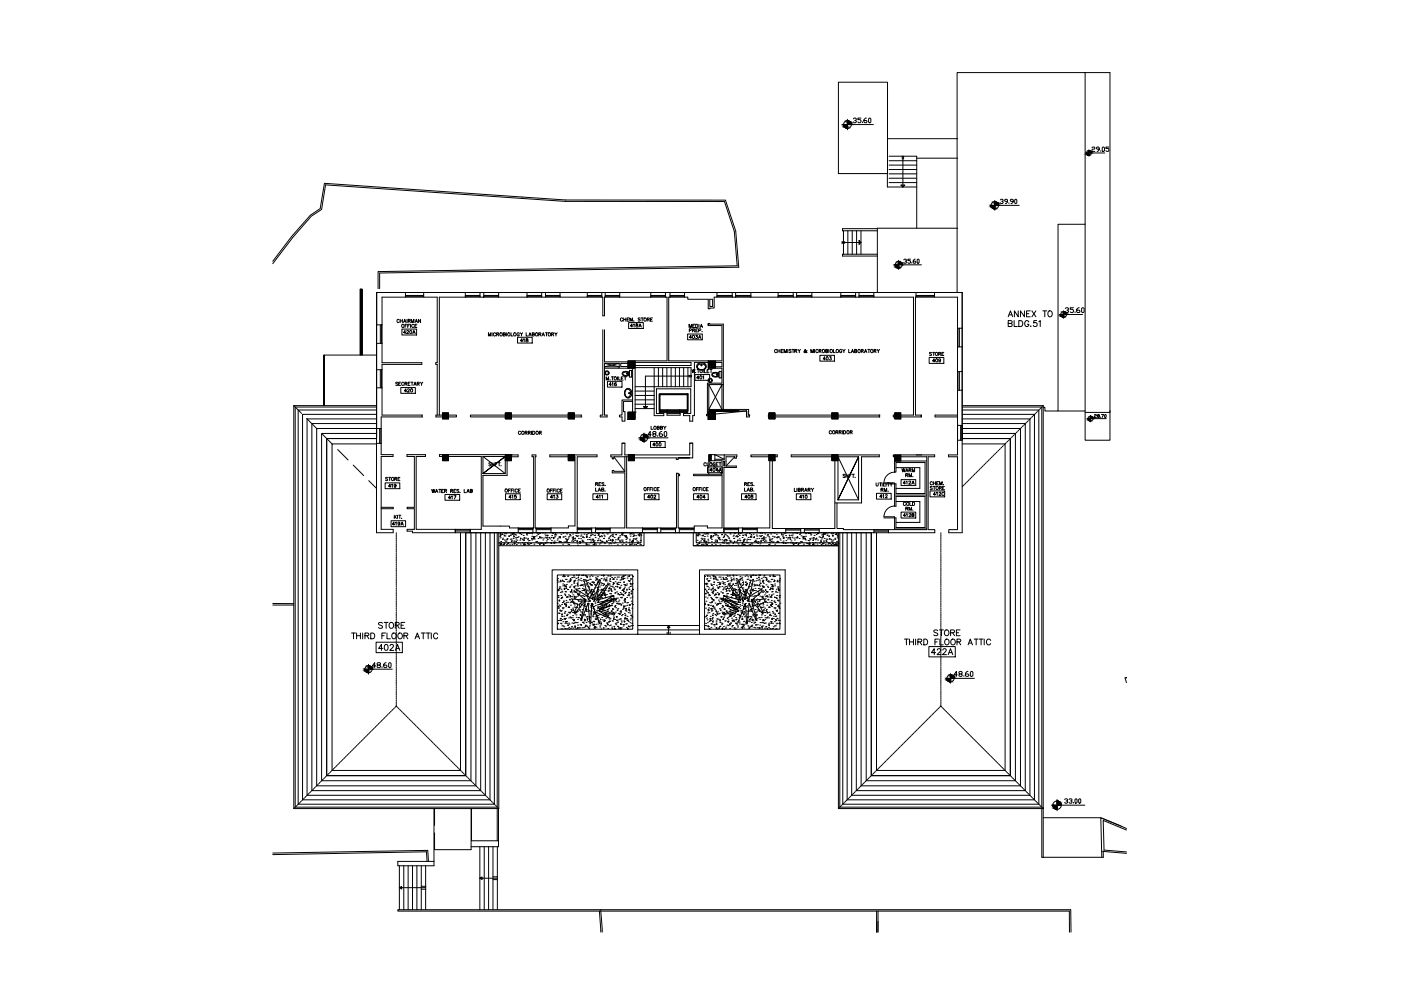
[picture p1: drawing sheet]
<svg xmlns="http://www.w3.org/2000/svg" width="420mm" height="297mm" viewBox="0 0 420 297" stroke-linecap="round" stroke-linejoin="round" font-family="sans-serif">
<!-- layer: 21-4F$0$A-ROOF -->
<g fill="none" stroke="#000" stroke-width=".3">
<path d="M112.9 122h-24.4v119.9h60.6v-82.2M112.9 122.9h-23.5v118.1h58.9v-81.3M112.9 124.2h-22.2v115.5h56.3v-80M112.9 125.6h-20.8v112.8h53.5v-78.7M112.9 127h-19.4v110h50.7v-77.3M112.9 128.4h-17.9v107.1h47.7v-75.8M112.9 129.9h-16.5v104.1h44.8v-74.3M112.9 121.6h-24.8v120.8h61.5v-82.7M288.6 129.9h15.9v104.1h-44.7v-74.3M288.6 128.4h17.4v107.1h-47.8v-75.8M288.6 127h18.9v110h-50.7v-77.3M288.6 125.6h20.3v112.8h-53.5v-78.7"/>
<path d="M288.6 124.2h21.6v115.5h-56.1v-80M288.6 122.9h22.9v118.1h-58.8v-81.3M288.6 122h23.8v119.9h-60.5v-82.2M312.9 121.6v120.8h-61.5v-82.7"/>
</g>
<!-- layer: 21-4F$0$A-FLOR-OVHD -->
<g fill="none" stroke="#000" stroke-width=".3">
<path d="M88.1 121.6l2.3 2.3M92 125.4l3.1 3.2M96.6 130.1l3.2 3.1M101.3 134.7l3.1 3.2M105.9 139.4l3.2 3.1M294.8 139.6l-.3 .4M295.3 139.1l-.3 .4M295.8 138.7l-.3 .3M296.2 138.2l-.3 .4M296.7 137.8l-.3 .3M297.2 137.3l-.3 .3M297.6 136.8l-.3 .4"/>
<path d="M298.1 136.4l-.3 .3M298.5 135.9l-.2 .3M299 135.5l-.3 .3M299.5 135l-.3 .3M299.9 134.5l-.3 .3M300.4 134.1l-.3 .3M300.9 133.6l-.3 .3M301.3 133.1l-.3 .3M301.8 132.7l-.3 .3M302.3 132.2l-.3 .3M302.7 131.7l-.3 .3M303.2 131.3l-.3 .3"/>
<path d="M303.7 130.8l-.3 .3M304.1 130.3l-.3 .3M304.6 129.9l-.3 .3M305.1 129.4l-.3 .3M305.5 128.9l-.3 .3M306 128.5l-.3 .3M306.5 128l-.3 .3M306.9 127.6l-.3 .2M307.4 127.1l-.3 .3M307.9 126.6l-.3 .3M308.3 126.2l-.3 .2M308.8 125.7l-.3 .3"/>
<path d="M309.3 125.2l-.3 .3M309.7 124.8l-.3 .3M310.2 124.3l-.3 .3M310.7 123.8l-.3 .3M311.1 123.4l-.3 .3M311.6 122.9l-.3 .3M312.1 122.4l-.3 .3M312.5 122l-.3 .3M312.9 121.6l-.3 .2M110.6 144.1l2.3 2.3M118.8 159.7v.5M282.2 159.7v.5"/>
<path d="M288.8 145.7l-.2 .2M289.2 145.2l-.3 .3M289.7 144.7l-.3 .4M290.2 144.3l-.3 .3M290.6 143.8l-.3 .3M291.1 143.3l-.3 .4M291.6 142.9l-.3 .3M292 142.4l-.3 .3M292.5 141.9l-.3 .4M293 141.5l-.3 .3M293.4 141l-.3 .4M293.9 140.5l-.3 .4"/>
<path d="M294.4 140.1l-.3 .3M118.8 160.4v.5M118.8 161.1v.4M118.8 161.7v.5M118.8 162.4v.4M118.8 163v.5M118.8 163.7v.4M118.8 164.4v.4M118.8 165v.4M118.8 165.7v.4M118.8 166.3v.5M118.8 167v.4"/>
<path d="M118.8 167.6v.5M118.8 168.3v.4M118.8 169v.4M118.8 169.6v.5M118.8 170.3v.4M118.8 170.9v.5M118.8 171.6v.4M118.8 172.3v.4M118.8 172.9v.5M118.8 173.6v.4M118.8 174.2v.5M118.8 174.9v.4"/>
<path d="M118.8 175.6v.4M118.8 176.2v.5M118.8 176.9v.4M118.8 177.5v.5M118.8 178.2v.4M118.8 178.9v.4M118.8 179.5v.5M282.2 160.4v.5M282.2 161.1v.4M282.2 161.7v.5M282.2 162.4v.4M282.2 163v.5"/>
<path d="M282.2 163.7v.4M282.2 164.4v.4M282.2 165v.4M282.2 165.7v.4M282.2 166.3v.5M282.2 167v.4M282.2 167.6v.5M282.2 168.3v.4M282.2 169v.4M282.2 169.6v.5M282.2 170.3v.4M282.2 170.9v.5"/>
<path d="M282.2 171.6v.4M282.2 172.3v.4M282.2 172.9v.5M282.2 173.6v.4M282.2 174.2v.5M282.2 174.9v.4M282.2 175.6v.4M282.2 176.2v.5M282.2 176.9v.4M282.2 177.5v.5M282.2 178.2v.4M282.2 178.9v.4"/>
<path d="M282.2 179.5v.5M118.8 180.2v.4M118.8 180.8v.5M118.8 181.5v.4M118.8 182.2v.4M118.8 182.8v.4M118.8 183.5v.4M118.8 184.1v.5M118.8 184.8v.4M118.8 185.4v.5M118.8 186.1v.4M118.8 186.7v.5"/>
<path d="M118.8 187.4v.4M118.8 188.1v.4M118.8 188.7v.4M118.8 189.4v.4M118.8 190v.5M118.8 190.7v.4M118.8 191.3v.5M118.8 192v.4M118.8 192.7v.4M118.8 193.3v.5M118.8 194v.4M118.8 194.6v.5"/>
<path d="M118.8 195.3v.4M118.8 196v.4M118.8 196.6v.5M118.8 197.3v.4M118.8 198v.4M118.8 198.6v.5M118.8 199.3v.4M118.8 199.9v.5M282.2 180.2v.4M282.2 180.8v.5M282.2 181.5v.4M282.2 182.2v.4"/>
<path d="M282.2 182.8v.4M282.2 183.5v.4M282.2 184.1v.5M282.2 184.8v.4M282.2 185.4v.5M282.2 186.1v.4M282.2 186.7v.5M282.2 187.4v.4M282.2 188.1v.4M282.2 188.7v.4M282.2 189.4v.4M282.2 190v.5"/>
<path d="M282.2 190.7v.4M282.2 191.3v.5M282.2 192v.4M282.2 192.7v.4M282.2 193.3v.5M282.2 194v.4M282.2 194.6v.5M282.2 195.3v.4M282.2 196v.4M282.2 196.6v.5M282.2 197.3v.4M282.2 198v.4"/>
<path d="M282.2 198.6v.5M282.2 199.3v.4M282.2 199.9v.5M110.8 219.6l-.3 .4M111.3 219.2l-.3 .3M111.8 218.7l-.3 .3M112.2 218.2l-.3 .4M112.7 217.8l-.3 .3M113.2 217.3l-.3 .3M113.6 216.8l-.3 .4M114.1 216.4l-.3 .3M114.6 215.9l-.3 .3"/>
<path d="M115 215.4l-.3 .4M115.5 215l-.3 .3M116 214.5l-.3 .3M116.4 214l-.3 .4M116.9 213.6l-.3 .3M117.4 213.1l-.3 .3M117.8 212.6l-.3 .4M118.3 212.2l-.3 .3M118.8 211.6l-.3 .4M118.8 200.6v.4M118.8 201.3v.4M118.8 201.9v.5"/>
<path d="M118.8 202.6v.4M118.8 203.2v.5M118.8 203.9v.4M118.8 204.5v.5M118.8 205.2v.4M118.8 205.9v.4M118.8 206.5v.4M118.8 207.2v.4M118.8 207.8v.5M118.8 208.5v.4M118.8 209.1v.5M118.8 209.8v.4"/>
<path d="M118.8 210.4v.5M118.8 211.1v.5M118.8 211.6l.4 .4M119.4 212.2l.3 .3M119.9 212.6l.3 .4M120.3 213.1l.3 .3M120.8 213.6l.3 .3M121.3 214l.3 .4M121.7 214.5l.3 .3M122.2 215l.3 .3M122.7 215.4l.3 .4M123.1 215.9l.3 .3"/>
<path d="M123.6 216.4l.3 .3M124.1 216.8l.2 .4M124.5 217.3l.3 .3M125 217.8l.3 .3M125.4 218.2l.3 .4M125.9 218.7l.3 .3M126.4 219.2l.3 .3M126.8 219.6l.3 .4M274.2 219.6l-.4 .4M274.6 219.2l-.3 .3M275.1 218.7l-.3 .3M275.6 218.2l-.4 .4"/>
<path d="M276 217.8l-.3 .3M276.5 217.3l-.3 .3M277 216.8l-.4 .4M277.4 216.4l-.3 .3M277.9 215.9l-.3 .3M278.4 215.4l-.4 .4M278.8 215l-.3 .3M279.3 214.5l-.4 .3M279.8 214l-.4 .4M280.2 213.6l-.3 .3M280.7 213.1l-.4 .3M281.1 212.6l-.3 .4"/>
<path d="M281.6 212.2l-.3 .3M281.7 212l.5-.4 .3 .4M282.2 200.6v.4M282.2 201.3v.4M282.2 201.9v.5M282.2 202.6v.4M282.2 203.2v.5M282.2 203.9v.4M282.2 204.5v.5M282.2 205.2v.4M282.2 205.9v.4M282.2 206.5v.4"/>
<path d="M282.2 207.2v.4M282.2 207.8v.5M282.2 208.5v.4M282.2 209.1v.5M282.2 209.8v.4M282.2 210.4v.5M282.2 211.1v.5M282.7 212.2l.3 .3M283.1 212.6l.4 .4M283.6 213.1l.3 .3M284.1 213.6l.3 .3M284.5 214l.4 .4"/>
<path d="M285 214.5l.3 .3M285.5 215l.3 .3M285.9 215.4l.4 .4M286.4 215.9l.3 .3M286.9 216.4l.3 .3M287.3 216.8l.4 .4M287.8 217.3l.3 .3M288.3 217.8l.3 .3M288.7 218.2l.4 .4M289.2 218.7l.3 .3M289.7 219.2l.3 .3M290.1 219.6l.4 .4"/>
<path d="M90.8 239.6l-.3 .4M91.3 239.2l-.3 .3M91.8 238.7l-.3 .4M92.2 238.3l-.3 .3M92.7 237.8l-.3 .3M93.1 237.3l-.2 .4M93.6 236.9l-.3 .3M94.1 236.4l-.3 .3M94.5 235.9l-.3 .4M95 235.5l-.3 .3M95.5 235l-.3 .3M95.9 234.5l-.3 .4"/>
<path d="M96.4 234.1l-.3 .3M96.9 233.6l-.3 .3M97.3 233.1l-.3 .4M97.8 232.7l-.3 .3M98.3 232.2l-.3 .3M98.7 231.7l-.3 .4M99.2 231.3l-.3 .3M99.7 230.8l-.3 .3M100.1 230.3l-.3 .4M100.6 229.9l-.3 .3M101.1 229.4l-.3 .3M101.5 228.9l-.3 .4"/>
<path d="M102 228.5l-.3 .3M102.5 228l-.3 .3M102.9 227.5l-.3 .4M103.4 227.1l-.3 .3M103.9 226.6l-.3 .3M104.3 226.1l-.3 .4M104.8 225.7l-.3 .3M105.3 225.2l-.3 .4M105.7 224.7l-.3 .4M106.2 224.3l-.3 .3M106.7 223.8l-.3 .4M107.1 223.4l-.3 .3"/>
<path d="M107.6 222.9l-.3 .3M108 222.4l-.2 .4M108.5 222l-.3 .3M109 221.5l-.3 .3M109.4 221l-.3 .4M109.9 220.6l-.3 .3M110.4 220.1l-.3 .3M127.3 220.1l.3 .3M127.8 220.6l.3 .3M128.2 221l.3 .4M128.7 221.5l.3 .3M129.2 222l.3 .3"/>
<path d="M129.6 222.4l.3 .4M130.1 222.9l.3 .3M130.6 223.4l.3 .3M131 223.8l.3 .4M131.5 224.3l.3 .3M132 224.7l.3 .4M132.4 225.2l.3 .4M132.9 225.7l.3 .3M133.4 226.1l.3 .4M133.8 226.6l.3 .3M134.3 227.1l.3 .3M134.8 227.5l.3 .4"/>
<path d="M135.2 228l.3 .3M135.7 228.5l.3 .3M136.2 228.9l.3 .4M136.6 229.4l.3 .3M137.1 229.9l.3 .3M137.6 230.3l.3 .4M138 230.8l.3 .3M138.5 231.3l.3 .3M139 231.7l.2 .4M139.4 232.2l.3 .3M139.9 232.7l.3 .3M140.3 233.1l.3 .4"/>
<path d="M140.8 233.6l.3 .3M141.3 234.1l.3 .3M141.7 234.5l.3 .4M142.2 235l.3 .3M142.7 235.5l.3 .3M143.1 235.9l.3 .4M143.6 236.4l.3 .3M144.1 236.9l.3 .3M144.5 237.3l.3 .4M145 237.8l.3 .3M145.5 238.3l.3 .3M145.9 238.7l.3 .4"/>
<path d="M146.4 239.2l.3 .3M146.9 239.6l.3 .4M254.1 239.6l-.3 .4M254.6 239.2l-.3 .3M255.1 238.7l-.4 .4M255.5 238.3l-.3 .3M256 237.8l-.3 .3M256.5 237.3l-.4 .4M256.9 236.9l-.3 .3M257.4 236.4l-.3 .3M257.9 235.9l-.4 .4M258.3 235.5l-.3 .3"/>
<path d="M258.8 235l-.3 .3M259.3 234.5l-.4 .4M259.7 234.1l-.3 .3M260.2 233.6l-.3 .3M260.7 233.1l-.4 .4M261.1 232.7l-.3 .3M261.6 232.2l-.3 .3M262.1 231.7l-.4 .4M262.5 231.3l-.3 .3M263 230.8l-.3 .3M263.5 230.3l-.4 .4M263.9 229.9l-.3 .3"/>
<path d="M264.4 229.4l-.4 .3M264.9 228.9l-.4 .4M265.3 228.5l-.3 .3M265.8 228l-.4 .3M266.2 227.5l-.3 .4M266.7 227.1l-.3 .3M267.2 226.6l-.4 .3M267.6 226.1l-.3 .4M268.1 225.7l-.3 .3M268.6 225.2l-.4 .4M269 224.7l-.3 .4M269.5 224.3l-.3 .3"/>
<path d="M270 223.8l-.4 .4M270.4 223.4l-.3 .3M270.9 222.9l-.3 .3M271.4 222.4l-.4 .4M271.8 222l-.3 .3M272.3 221.5l-.3 .3M272.8 221l-.4 .4M273.2 220.6l-.3 .3M273.7 220.1l-.3 .3M290.6 220.1l.3 .3M291.1 220.6l.3 .3M291.5 221l.4 .4"/>
<path d="M292 221.5l.3 .3M292.5 222l.3 .3M292.9 222.4l.4 .4M293.4 222.9l.3 .3M293.8 223.4l.4 .3M294.3 223.8l.4 .4M294.8 224.3l.3 .3M295.2 224.7l.4 .4M295.7 225.2l.4 .4M296.2 225.7l.3 .3M296.6 226.1l.4 .4M297.1 226.6l.3 .3"/>
<path d="M297.6 227.1l.3 .3M298 227.5l.4 .4M298.5 228l.3 .3M299 228.5l.3 .3M299.4 228.9l.4 .4M299.9 229.4l.3 .3M300.4 229.9l.3 .3M300.8 230.3l.4 .4M301.3 230.8l.3 .3M301.8 231.3l.3 .3M302.2 231.7l.4 .4M302.7 232.2l.3 .3"/>
<path d="M303.2 232.7l.3 .3M303.6 233.1l.4 .4M304.1 233.6l.3 .3M304.6 234.1l.3 .3M305 234.5l.4 .4M305.5 235l.3 .3M306 235.5l.3 .3M306.4 235.9l.4 .4M306.9 236.4l.3 .3M307.4 236.9l.3 .3M307.8 237.3l.4 .4M308.3 237.8l.3 .3"/>
<path d="M308.8 238.3l.3 .3M309.2 238.7l.4 .4M309.7 239.2l.3 .3M310.1 239.6l.4 .4M88.5 242l-.4 .4M89 241.5l-.3 .4M89.4 241l-.3 .4M89.9 240.6l-.3 .3M90.4 240.1l-.3 .4M147.3 240.1l.3 .4M147.8 240.6l.3 .3M148.3 241l.3 .4"/>
<path d="M148.7 241.5l.3 .4M149.2 242l.4 .4M251.8 242l-.4 .4M252.3 241.5l-.4 .4M252.7 241l-.3 .4M253.2 240.6l-.3 .3M253.7 240.1l-.4 .4M310.6 240.1l.4 .4M311.1 240.6l.3 .3M311.5 241l.4 .4M312 241.5l.3 .4M312.5 242l.4 .4"/>
</g>
<!-- layer: 21-4F$0$A-WALL -->
<g fill="none" stroke="#000" stroke-width=".3">
<path d="M112.9 97.4h1.7v-8.3h7v-1.4h-8.6v9.7M143.9 87.7h1.2v1.4h-1.2zM149.5 87.7h8.5v1.4h-8.5zM162.4 87.7h1.2v1.4h-1.2zM168 87.7h8.1v1.4h-8.1zM180.5 87.7h1v1.4h-.2v5.6h-.5v-5.6h-.3zM180.8 98.8v25.6h-.8v.6h2.1M181.3 98.8v9.7h7M185.9 87.7h9.3v1.4h-9.3zM205.3 87.7h9.7v1.4h-.8v3.2h-1.3v.2h-.5v-2.8h-6.1v-.6h-1zM212.4 96.9v.7v-.7h.5v.3h4v25.5M212.4 97.6h4.1v10.6h-1.9"/>
<path d="M212.9 89.7h.8v2.2h-.8zM219.6 87.7h1v1.4h-1zM225.2 87.7h8.2v1.4h-8.2zM237.9 87.7h1v1.4h-1zM243.5 87.7h8.7v1.4h-8.7zM256.6 87.7h1v1.4h-1zM280.3 87.7h8.3v10.7h-1.4v-9.3h-6.9zM112.9 102.9h1.7v5.8h11.9v.5h-11.9v1.6h-1.7zM181.3 108.9v15.5h.8M181.3 108.9h4.4M181.3 108.9l4.4 1h-4.4l4.4-1M185.7 108.9v1.5h-4.4"/>
<path d="M185.7 110.4h2.8M188.3 108.9h-2.1v1h2.1M189.7 119.9h-3.2v4.5h-.7v.6h.7v1.2h.9v-2.8h-.4v-3.1h2.7M189.7 110.4v13.1M190.5 108.2h9.5v-19.1h-.4v-1.4h1.3v1.4h-.4v19.1h11.9M190.5 108.6h16.7v1h-16.7M212.4 108.6h-4.1v16h-.6v1.6h-.8v-1.6h-1.9v-.6h2.2v-7.5h-10.3v7.5h2.2v.6h-2.9v-8.7h11v-5.7h-16.7v13.3M212.6 115.3l3.9 7.4v-7.4l-3.9 7.4h11.9v1.7h.2v.6h-.8v-1.8v1.4M212.6 115.3h4.3M212.6 115.3v8.2M214.6 110.4h1.9v4.5h-4.4v9.3h-.2v.4h.5M214.6 108.6h1.9v1.3h-1.9"/>
<path d="M287.2 117h1.4v42.7h-4.1v-.9h2.7v-21.9h-2.7v-.5h2.7zM287.2 103.9v7.5h1.4v-7.4h-1.4M112.9 131.4h-14.9v101.1h41.7v-72.8M112.9 133.1h-13.3v97.8h38.5v-71.2M112.9 132.9h1.4v3.4h3.6v.5h-3.6v21.9h3.6v1h-5zM122.1 136.3h5.5v.5h-2.8v21.9h11.7v1h-12.8v-.5h-1.6v-.5h2.2v-6.2h-2.2v-.4h2.2v-15.3h-2.2zM126.5 124.4v.6M126.7 124.4h-12.1v-8.2h-1.7v12.2h1.4v-3.4h12.5M131.1 124.4v-15.2h-.4v-.5h.4v-19.6h-4v-1.4h12.4v1.4h-7.7v35.3M132.7 124.4h-2v.6h2M134.5 124.4h2.4v.6h-2.4M134.5 136.8h9.8v21.9h-3.3v1h14.4v-1.5h-2.6v-.5h-8v-15.2h7.3v-4.4"/>
<path d="M144.8 136.8h6.7v5.1h-6.7zM151.5 124.4h-10.4v.6h10.4M151.9 136.3h-20.1v.5h.9M153.4 136.4h2v.5h-2M153.4 125h16.9M153.4 124.4h16.9M159.6 136.4h1.1v.5h-.2v21.3h.3v1.5h-1v-1.5h.2v-21.3h-.4zM170.4 136.4h-5.5v.5h5.5M172.3 136.4h6.7v.5h-5.9v22.8h-7.9v-1.5h5.2v-.6h2v-20.7h-.1M172.3 125h2.2M172.3 124.4h2.2M174.3 124.4v.6"/>
<path d="M182 124.4v.6M186.5 132.8h.9M187.4 136.9v4.4h-3.3v-.2h-.5v.6h3.8v16.5h-4.4v1.5h9.7v-1.5h-4.8v-21.3M188.4 136.4h-1v-3.6h-.9v3.6h-3.3v.5h.4v.6h.5v-.6h4.3M190.3 136.4h16.6v-3.6h.8v4.4h-4.4h3.5M190.3 137.2h12.5v.5h.5v-.5M214.4 137.7h2.8v-1.3h3.8l-.2 .9h-.4v-.4h-2.7v2.8h3.1v.4h-3.7v19.6h-8.9v-2.1h3.9v.6h4.4v-15.6h-8.5v-.4h8.5v-4.1h-2.1M217.1 138.2h.2v1.5h-.2zM221.6 123.2h-9h11.3l-9.1 .9M224.6 124.4h.1M230.6 136.4h-5.4v.5h5.4M230.6 124.4v.6"/>
<path d="M230.9 138.1v20.1h-3.8v1.5h8.5v-1.3h-4v-20.3M232.4 136.4h.7v.5h-.7M232.4 125h17M232.4 124.4h17M249.4 136.4h-12.1v.5h12.1M250.4 138.1v20.3h-4.7v1.3h16.4v-.9h-9.1v-.4h-2v-7.7M251.3 136.9h6.2v12.9h-6.2zM251.3 136.4h12.4v.5h-5.3v13.8h-8M251.3 125h12.6M251.3 124.4h12.6M263.7 124.4v.6M268.3 136.4h-.4v.5h.4"/>
<path d="M268.3 124.4h-.4v.6h.4M270.1 136.4h10.2v.5h-1.9v21.9h1.9v.9h-13.8v-.9h11.4v-21.9h-7.8M270.1 124.4h3.9v-35.3h-11.9v-1.4h12.6v1.4h-.2v35.3h1.8M270.1 125h6.2M276.3 124.4v.6v-.6M287.2 124.4h-6.8v.6h6.8M287.2 132h1.4M287.2 127.5h1.4M288.6 133.1h12.8v97.8h-38.5v-71.2M288.6 131.4h14.4v101.1h-41.7v-72.8M114.3 152.1h3.6v.4h-3.6M173.1 158.2h.1"/>
<path d="M177.4 158.2h1.2v1.5h-1.2zM197.1 158.2h1.1v1.5h-1.1zM202.9 141.9h.5v.3h.4v.4h-.4v15.6h.3v1.5h-1.1v-1.5h.3zM221.5 158.2h1.1v1.5h-1.1zM240.1 158.4h1.1v1.3h-1.1z"/>
</g>
<!-- layer: 21-4F$0$A-FLOR-BLOW -->
<g fill="none" stroke="#000" stroke-width=".3">
<path d="M112.9 97.4v5.5M114.6 97.4v5.5M121.6 87.7h5.5M121.6 89.1h5.5M139.5 87.7h4.4M139.5 89.1h4.4M145.1 87.7h4.4M145.1 89.1h4.4M158 87.7h4.4M158 89.1h4.4M163.6 87.7h4.4M163.6 89.1h4.4"/>
<path d="M176.1 87.7h4.4M176.1 89.1h4.4M181.5 87.7h4.4M181.5 89.1h4.4M195.2 87.7h4.4M195.2 89.1h4.4M200.9 87.7h4.4M200.9 89.1h4.4M215 87.7h4.6M215 89.1h4.6M220.6 87.7h4.6M220.6 89.1h4.6"/>
<path d="M233.4 87.7h4.5M233.4 89.1h4.5M238.9 87.7h4.6M238.9 89.1h4.6M252.2 87.7h4.4M252.2 89.1h4.4M257.6 87.7h4.5M257.6 89.1h4.5M274.7 87.7h5.6M274.7 89.1h5.6M287.2 98.4v5.6M288.6 98.4v5.6"/>
<path d="M112.9 110.8v5.4M114.6 110.8v5.4M287.2 111.4v5.6M288.6 111.4v5.6M112.9 128.4v4.5M114.3 128.4v4.5M287.2 127.5v4.5M288.6 121.6h24.3M288.6 127.5v4.5M136.5 158.7h4.5v1h-4.5zM155.4 159.7h4.4M155.4 158.2h4.4"/>
<path d="M160.8 159.7h4.4M160.8 158.2h4.4M173.1 159.7h4.3M173.1 158.2h4.3M178.6 159.7h4.4M178.6 158.2h4.4M192.7 159.7h4.4M192.7 158.2h4.4M198.2 159.7h4.4M198.2 158.2h4.4M203.7 159.7h4.5M203.7 158.2h4.5"/>
<path d="M217.1 159.7h4.4M217.1 158.2h4.4M222.6 159.7h4.5M222.6 158.2h4.5M235.6 159.7h4.5M235.6 158.4h4.5M241.2 159.7h4.5M241.2 158.4h4.5M262.1 159.7h4.4M262.1 158.8h4.4"/>
</g>
<!-- layer: 21-4F$0$A-GLAZ -->
<g fill="none" stroke="#000" stroke-width=".3">
<path d="M114.1 97.4v5.5M114.4 97.4v5.5M121.6 88.8h5.5M121.6 88.6h5.5M139.5 88.8h4.4M139.5 88.6h4.4M145.1 88.8h4.4M145.1 88.6h4.4M158 88.8h4.4M158 88.6h4.4M163.6 88.8h4.4M163.6 88.6h4.4"/>
<path d="M176.1 88.8h4.4M176.1 88.6h4.4M181.5 88.8h4.4M181.5 88.6h4.4M195.2 88.8h4.4M195.2 88.6h4.4M200.9 88.8h4.4M200.9 88.6h4.4M215 88.8h4.6M215 88.6h4.6M220.6 88.8h4.6M220.6 88.6h4.6"/>
<path d="M233.4 88.8h4.5M233.4 88.6h4.5M238.9 88.8h4.6M238.9 88.6h4.6M252.2 88.8h4.4M252.2 88.6h4.4M257.6 88.8h4.5M257.6 88.6h4.5M274.7 88.8h5.6M274.7 88.6h5.6M287.3 98.4v5.6M287.7 98.4v5.6"/>
<path d="M114.1 110.8v5.4M114.4 110.8v5.4M287.3 111.4v5.6M287.7 111.4v5.6M113.8 128.4v4.5M114.2 128.4v4.5M288.1 127.5v4.5M288.5 127.5v4.5M136.5 158.8h4.5M136.5 159.2h4.5M155.4 158.8h4.4M155.4 158.4h4.4"/>
<path d="M160.8 158.8h4.4M160.8 158.4h4.4M173.1 158.8h4.3M173.1 158.4h4.3M178.6 158.8h4.4M178.6 158.4h4.4M192.7 158.8h4.4M192.7 158.4h4.4M198.2 158.8h4.4M198.2 158.4h4.4M203.7 158.8h4.5M203.7 158.4h4.5"/>
<path d="M217.1 158.8h4.4M217.1 158.4h4.4M222.6 158.8h4.5M222.6 158.4h4.5M235.6 158.9h4.5M235.6 158.6h4.5M241.2 158.9h4.5M241.2 158.6h4.5M262.1 158.9h4.4M262.1 159.2h4.4"/>
</g>
<!-- layer: 21-4F$0$A-FLOR-SHFT -->
<path d="M144.8 136.8l6.7 5.1M151.5 136.8l-6.7 5.1 6.7-5.1M184.1 136.9l3.3 4.4M212.6 138.1l3.9 4.1M214.4 136.3l2.8 1.4M214.4 136.4h2.8M220.4 136.9l-2.7 2.8M251.3 136.9l6.2 12.9M257.5 136.9l-6.2 12.9 6.2-12.9" fill="none" stroke="#000" stroke-width=".3"/>
<!-- layer: 21-4F$0$A-FLOR-STRS-LDER -->
<path d="M206.5 112.9h.9M206.5 112.5h.9M207.4 112.7h-13.8v9.8M192.9 121.9h1.3l-.6 .6z" fill="none" stroke="#000" stroke-width=".3"/>
<!-- layer: 21-4F$0$A-FLOR-STRS -->
<g fill="none" stroke="#000" stroke-width=".3">
<path d="M190.5 119.8h5.7M190.5 118.5h5.7M190.5 117.2h5.7M196.2 110.2v5.7h-5.7M197.5 110.2v5.7M198.7 110.2v5.7M200 110.2v5.7M201.3 110.2v5.7M202.5 110.2v5.7M203.8 110.2v5.7M205 110.2v5.7M206.3 110.2v5.7"/>
<path d="M190.5 122.5h5.7M190.5 121.2h5.7"/>
</g>
<!-- layer: A-TOILETS -->
<g fill="none" stroke="#000" stroke-width=".3">
<path d="M187 111.7l.8-.2 .6 .2M187 112.6l.5 .1M187 111.6l-.2 .4 .2 .4 .6 .2 .8-.2M187 111.4l-.4 .6 .4 .6M187.5 111.3l-.5 .2M187.5 112.7h.4M187.7 116.7a1.21 1.21 0 0 1 1.5 .2 1.21 1.21 0 0 1 .2 1.5 1.11 1.11 0 0 1-1.5 .8 1.11 1.11 0 0 1-.6-1.6zM187.8 116.8a1.1 1.1 0 0 1 1.3 .5 1.1 1.1 0 0 1-.2 1.4 .89 .89 0 0 1-1.2 .1 .89 .89 0 0 1-.3-1.1zM187.8 111.3l.7 .2M187.9 111.3h-.4M187.9 112h.4M188.1 111.8v.5"/>
<path d="M188.4 111.8v.6M188.5 111.4l.2 .3M188.5 117.9h.4M188.7 111.7v.7M188.7 112.4l-.9 .3M188.7 117.7v.4M188.8 111.2v1.7h.7M188.9 111h.4M188.9 111l-.1 .1M189.3 111l.2 .1M189.4 111.2v1.7M209 109.4a1.41 1.41 0 0 0 .8 1.4 1.41 1.41 0 0 0 1.6-.2"/>
<path d="M209.4 109l-.4 .4M209.5 109.3a.69 .69 0 0 0 0 1.2M209.5 109.3l.9-.2 .9 .2M209.8 108.8l-.4 .3M209.8 108.8h1l.6 .3M210.2 109.5h.3M210.4 109.3v.4M211.2 109.3a.69 .69 0 0 1 0 1.2M211.3 110.6l-.9 .2-.9-.2M211.4 109l.3 .4M211.7 109.4l.1 .6-.4 .6M213.9 112.6l.6 .3"/>
<path d="M214.5 111.8l-.7 .2-.1 .4 .2 .3M214.5 111.8l.8 .2M214.8 112.3h.4M215 112.1v.4M215.3 112.1v.5l-.8 .2M215.4 111.7h-1.5l-.4 .3 .2 .8 1 .2M215.4 112.9l-.7 .1M215.4 111.7l.2 .2-.2 1M215.7 111.5v1.6l.5 .2 .1-1.8M215.8 111.3h.4M215.8 111.3l-.1 .1M216.2 111.3l.1 .1"/>
<circle cx="188.1" cy="112" r=".15"/>
<circle cx="188.8" cy="117.8" r=".15"/>
<circle cx="210.4" cy="109.5" r=".15"/>
<circle cx="215" cy="112.3" r=".15"/>
</g>
<!-- layer: 21-1F$0$A-WALL -->
<path d="M97.2 106.4v15.2v-15.2h15.7" fill="none" stroke="#000" stroke-width=".3"/>
<!-- layer: WALK.STAIRS -->
<g fill="none" stroke="#000" stroke-width=".3">
<path d="M169.6 59.9l48 .1 3.1 9.3M169.6 59.9l-72.3-5-1.3 7.6-2.9 2-5.7 6.4-5.6 7.4M81.8 79l6-7.8 5.6-6.4 3-2 1.2-7.4 72 5h47.7l2.9 9 .9 10.3-107.7 1.7v5.1M220.7 69.4l.8 10.7-107.7 1.7v4.7M108 86.7v19.7v-19.7h.6v19.7v-19.7M150 159.9l.2 .2-.2 .1zM151.3 160h.1M151.8 160h.1M153.6 159.9h.1M153.6 159.9l.2 .2h-.2l.1-.2M154 159.9l.1 .1M154 159.8v.3l.1-.2"/>
<path d="M155.8 159.9h.1M155.9 159.7h.1M155.9 159.9h.1M155.9 159.7h.2M156.7 159.7h.1M157.9 159.7l.2 .2-.1 .1v-.3M158.3 159.8h.1M158.7 159.9h.1M159.4 159.8h.1M159.5 160h.1M161.1 159.9h.1M161.1 159.7h.1"/>
<path d="M161.9 159.7v.2v-.2M162.7 159.7h.1M165.7 159.9h.1M165.9 159.7h.1M166 159.7h.1M166.6 159.9l.1 .2h-.2zM168.8 159.8h.1M168.9 159.7h.1M169.8 159.7h.1M172.6 159.8h.1M173.2 159.8h.1M176.3 159.9h.1"/>
<path d="M177.1 159.8h.1M179 159.9h.1M179.5 159.8h.1M179.6 159.9l-.1 .2zM180.7 159.8h.1M180.7 159.7h.2M181.8 159.7h.2M182.3 159.7h.1M186.5 159.7h.1M186.6 159.7l.3 .2-.3 .2zM189 160h.1M189.2 159.9h.1"/>
<path d="M191.6 159.9h.1M192.2 159.7v3h-42.6M193.1 159.7v3.9h-43.5M207.9 159.7v3.9h43.6h-43.6M208.8 159.7v3h42.7M209.4 159.9h.1M211.9 159.9h.1M212 160h.1M214.2 159.9l.2-.2v.4zM214.6 159.7h.1M218.8 159.7h.1M219.1 159.7h.1"/>
<path d="M220.1 159.7h.3M220.4 159.8h.1M221.5 159.9v.2zM221.5 159.8h.1M222 159.9h.1M223.9 159.8h.1M224.7 159.9h.1M227.9 159.8h.1M228.4 159.8h.1M231.2 159.7h.1M232 159.7h.2M232.2 159.8h.1"/>
<path d="M234.4 159.9l.1 .2h-.2zM235 159.7h.1M235 159.7h.2M235.4 159.9h.1M238.4 159.7h.1M239.1 159.7l.1 .2v-.2M239.9 159.7h.1M240 159.9h.1M241.6 160h.1M241.7 159.8h.1M242.3 159.9h.1M242.8 159.8h.1"/>
<path d="M243.1 159.7v.3l-.2-.1 .2-.2M244.3 159.7h.1M245 159.7h.1M245.1 159.7h.1M245.1 159.9h.1M245.2 159.9h.1M247.1 159.8l-.1 .3-.1-.2M247.1 159.9l-.2 .1M247.4 159.9l.1 .2h-.2zM247.5 159.9h.1M249.3 160h.1M249.7 160h.1"/>
<path d="M149.7 162.8h.1M149.9 160.8h.1M149.9 163h.1M150 160.5h.1M150 161.2h.1M150.1 163.2l.1 .1-.2 .1zM150.2 162.3h.1M150.4 160.1h.1M150.5 163l-.2 .2v-.3l.2 .2M150.5 160.1h.1M150.6 160.1h.1M150.7 161.7h.1"/>
<path d="M150.7 161.3h.1M150.8 163.3h.1M151 163.2h.1M151.2 162.7l.2 .2-.2 .2zM151.2 161.8h.1M151.3 160.4l.1 .2h-.2zM151.4 160.7h.1M151.5 162.2h.1M151.8 162.2h.1M151.9 163.2h.1M151.9 161.7h.1M152.2 161.4l.1 .1-.1 .1z"/>
<path d="M152.2 163h.1M152.5 162.7v.2h-.2zM152.5 160.8h.1M152.5 160.6h.1M152.8 163.3h.1M153 161.6h.1M153 160.1h.1M153 160.5h.1M153.3 161.6h.1M153.3 162.3h.1M153.4 162.1h.1M153.6 163.2h.1"/>
<path d="M153.9 161.4h.1M154.1 162.4h.1M154.1 160.6l.2 .2-.2 .2zM154.1 160h.1M154.1 162.1h.1M154.2 162.9h.1M154.2 162.8l.1 .3zM154.4 160.2h.1M154.6 161.1h.1M154.7 160.4h.1M154.7 161.5h.1M154.8 162.2l.1 .2h-.2l.1-.2"/>
<path d="M154.8 163.2h.1M155 161.9h.1M155.1 161.1h.1M155.3 162.8h.1M155.4 160.9h.1M155.9 161.9h.1M156 163.1h.1M156.1 161.3l.2 .1-.2 .1zM156.3 160.2h.1M156.6 162.7h.1M156.6 161.8h.1M156.6 161.5h.1"/>
<path d="M156.9 160.5h.1M156.9 163.4h.1M157.1 162l.1-.2 .1 .2h-.2M157.1 163h.1M157.1 161.1h.1M157.1 163l.2 .2-.2 .2zM157.2 161.5h.1M157.4 163.2h.1M157.4 162.7h.1M157.7 161.3h.1M157.9 160.1h.1M158 160.4h.1"/>
<path d="M158.2 161.7h.1M158.2 163h.1M158.2 162.7l.2 .2-.2 .1zM158.3 161.4h.1M158.4 162.1h.1M158.5 163.2h.1M158.7 162h.1M158.8 162.9h.1M159.2 162.9h.1M159.5 160.7h.1M159.5 161.8h.1M159.5 161.3l-.1 .2z"/>
<path d="M159.8 161.5h.1M160 161.3h.1M160 160.8l.2 .2-.2 .2zM160 160.8h.1M160 161.2l.1 .2zM160.1 163.1h.1M160.2 161.5h.1M160.3 160.9h.1M160.6 162.4h.1M160.8 162.5h.1M160.8 160.6h.1M161 162.3h.1"/>
<path d="M161.3 160.2h.1M161.3 162.8h.1M161.4 161.4h.1M161.7 162.9h.1M161.8 163.2h.1M161.9 160.8l-.1 .3zM162 161h.1M162.1 161.2h.1M162.2 162.6v.3zM162.4 162.8h.1M162.4 161.2h.1M162.8 161.8h.1"/>
<path d="M162.8 162.9h.1M163 161.3h.1M163 163.2l.3 .2M163 163.2v.2M163 163.1v.3zM163.3 162.8h.1M163.4 160.1h.1M163.5 160.6h.1M163.5 162.6h.1M163.5 161.2h.1M163.6 162.8h.1M163.8 160.4h.1"/>
<path d="M163.8 162.1h.1M164 161.1l.2 .1-.2 .1zM164.1 162.7h.1M164.1 161.7h.1M164.1 160.6h.3l-.1-.2-.1 .2M164.6 161.2h.1M164.6 161.1h.1M164.9 162.7h.1M164.9 161.5h.1M165.3 161.1h.1M165.4 162.1h.1M165.4 162.7l.1 .2h-.2z"/>
<path d="M165.5 160.5h.1M165.6 170.8h25.7v19.3h-25.7zM165.9 161.1l.3 .2-.2 .2zM166.1 162.5l.2 .1-.2 .2zM166.1 162.9h.1M166.2 162.2h.1M166.2 161h.1M166.3 160.3h.1M166.4 160.7h.1M166.5 162.6h.1M166.6 162.6h.1M166.7 160.3h.1"/>
<path d="M167.1 161.9h.1M167.1 172.3h22.7v16.3h-22.7zM167.1 173.8l.1 .3zM167.2 161.5h.1M167.2 173.4h.1M167.2 178.6h.1M167.4 179.1h.1M167.4 174.5h.1M167.4 176.8v.3l.2-.1M167.4 176.8l.2 .2M167.4 178.6h.1M167.4 176.8h.1"/>
<path d="M167.5 161h.1M167.5 176.6l.1 .2-.2 .1zM167.7 162.6h.1M167.7 176h.1M167.7 179.8l.2 .2-.2 .1zM167.7 176.4h.1M167.7 161h.1M167.8 162.2l.1 .2h-.2zM167.8 160.9h.1M167.9 175.9h.1M168 162.3h.1M168 161.2l.1-.1-.1-.1v.2"/>
<path d="M168 174.2h.1M168 173.9h.1M168 174.4h.1M168 177.5h.1M168.1 162.4h.1M168.2 178.5h.1M168.2 179.4h.1M168.2 160.1h.1M168.2 176.6h.1M168.2 162.6h.1M168.3 179.1h.1M168.5 177.2h.1"/>
<path d="M168.5 177.5h.1M168.6 178.9l.2 .2-.3 .1 .2-.3M168.7 172.8h.1M168.7 163.1h.1M168.7 173.9l.1 .2h-.2l.2-.2M168.8 175h.1M168.8 175.6h.1M168.8 161h.1M169 161h.1M169 174.3h.1M169 172.3v.2l.2-.1M169.1 172.8h.1"/>
<path d="M169.1 174.3h.1M169.1 162.5h.1M169.1 172.3l.1 .1M169.2 178.1h.1M169.2 176.3l.3 .2-.3 .2zM169.3 175.9h.1M169.3 172.7h.1M169.4 162.5h.1M169.4 160.7h.1M169.4 175.4l-.1 .1v-.2l.1 .1M169.5 177.3h.1M169.5 173.7h.1"/>
<path d="M169.5 175.9h.1M169.5 178.3l.1 .2zM169.6 175.4h.1M169.6 161.5h.1M169.6 177.4h.1M169.6 175.9h.1M169.7 180h.1M169.7 161.8h.1M169.7 162.3h.1M169.8 173.7h.1M169.8 179h.1M169.9 175.2h.1"/>
<path d="M169.9 176.2l.1 .2h-.2zM169.9 179h.1M169.9 160.1h.1M170 178.9h.1M170.1 174.4h.1M170.1 162.4l.1 .2-.1 .1zM170.2 176.7h.1M170.2 161.8v.1l-.2 .1zM170.2 172.7h.1M170.2 178.9h.1M170.2 161.6h.1M170.3 176.7h.1"/>
<path d="M170.3 172.6h.1M170.3 163.1h.1M170.4 161.2h.1M170.4 178.3h.1M170.5 162.6h.1M170.5 160.9h.1M170.6 174.5h.1M170.6 163.2h.1M170.6 174.2h.1M170.7 179.7h.1M170.8 179.8h.1M170.8 176.1h.1"/>
<path d="M170.8 174.2h.1M170.8 160.4h.1M170.9 174.2h.1M170.9 160.2h.1M170.9 175.7h.1M170.9 178.9h.1M171 177.4h.1M171 178.5l.1 .1-.2 .1zM171 177.5h.1M171 178.8h.1M171 160.6h.1M171.1 173.4l.1 .2-.2 .1z"/>
<path d="M171.1 173.7l.2 .2-.2 .1zM171.3 177.3h.1M171.3 175.3h.1M171.3 162.2h.1M171.4 173.2h.1M171.4 176.7l.1 .2-.1 .1zM171.5 178.9h.1M171.5 177.7h.1M171.5 161.2h.1M171.6 173.1h.1M171.6 161.9h.1M171.6 180l.2-.1-.2-.2 .1 .3"/>
<path d="M171.7 160.1h.1M171.8 178.3h.1M171.8 162.3h.1M171.8 161.3l.3 .2-.2 .2zM171.9 172.5h.1M171.9 172.6h.1M172.1 177.3h.1M172.1 161l-.2 .1v-.2l.2 .1M172.1 176.1h.1M172.1 174.8h.1M172.1 175.8h.1M172.1 174.2l.3 .2-.3 .1z"/>
<path d="M172.2 173h.1M172.2 174h.1M172.2 178.7l.3 .2-.3 .2zM172.2 175.7l.2 .2h-.3zM172.3 179.4h.1M172.3 162h.1M172.4 177.5h.1M172.4 173.9h.1M172.5 161.3l.1 .2h-.2zM172.5 175.6h.1M172.6 179.2h.1M172.6 178.9h.1"/>
<path d="M172.6 160.5h.1M172.7 173.4h.1M172.9 177.2h.1M172.9 176.9h.1M172.9 176.5h.1M172.9 162.3h.1M172.9 160.7h.1M172.9 162.1h.1M173 160.7h.1M173 172.3h.1M173 174.9h.1M173.1 162.8h.1"/>
<path d="M173.2 178.7h.1M173.2 174.7h.1M173.2 175.7h.1M173.2 163.4h.1M173.2 175.2v.2zM173.2 174.1h.1M173.3 180h.1M173.4 176.5h.1M173.4 160.6h.1M173.4 178l-.1 .2zM173.4 172.6h.1M173.4 173.7h.1"/>
<path d="M173.5 161.4h.1M173.5 178.2l.2 .1-.2 .1v-.2M173.5 173l-.1 .2zM173.5 172.3h.1M173.6 178.2h.1M173.6 177.7h.1M173.7 178h.1M173.7 176.4h.1M173.7 162.3h.1M173.8 177.2h.1M173.8 162.9h.1M173.8 173.9h.1"/>
<path d="M173.9 175.5h.1M174 179.6h.1M174 162.3v.3zM174.1 160.7h.1M174.1 175.5h.1M174.1 161.5h.1M174.2 173.4h.1M174.2 175.3h.1M174.3 160.4h.1M174.3 179.9h.1M174.3 174.1h.1M174.4 178.6h.1"/>
<path d="M174.4 172.5h.1M174.5 177h.1M174.5 162.2h.1M174.6 161.9h.1M174.6 175.3l-.1 .2zM174.6 176.4h.1M174.7 162.3h.1M174.7 172.4h.1M174.8 178.6h.1M174.9 162.3h.1M174.9 160.8l-.1 .3zM174.9 177h.1"/>
<path d="M174.9 174.2h.1M174.9 175.6h.1M175 175.1h.1M175 161.2h.1M175.1 172.3h.1M175.1 179.4h.1M175.1 178.7h.1M175.1 179.7h.1M175.1 160.1h.1M175.1 176.6l.3 .1-.3 .3zM175.2 173.8l-.1-.1v.2M175.2 173.7l-.1 .2"/>
<path d="M175.4 177.2h.1M175.4 173.8h.1M175.5 174.1h.1M175.5 172.5h.1M175.5 176.7l-.1 .2-.1-.3 .2 .2M175.6 179.6v.3zM175.6 163.1h.1M175.7 178.6h.1M175.7 175h.1M175.7 175.3h.1M175.7 162.8h.1M175.8 160.6h.1"/>
<path d="M175.8 161h.1M175.8 172.5l-.1 .2zM175.8 177.7l-.1 .1v-.3l.1 .3M175.9 160.2h.1M175.9 160.8l.1 .1-.1 .1zM175.9 160.9h.1M176 173.1h.1M176 172.8h.1M176 163.1l-.1 .3zM176 176.9h.1M176.1 174h.1M176.2 178h.1"/>
<path d="M176.2 161.8h.1M176.2 175.8h.1M176.2 178.7h.1M176.2 174.7h.1M176.2 177.1h.1M176.3 173.9h.1M176.5 175.8h.1M176.5 163.3h.1M176.6 176.2h.1M176.7 161.7h.1M176.7 161.1h.1M176.8 173.6h.1"/>
<path d="M176.8 172.9h.1M177 162.6h.1M177 174.8l.1 .2h-.2zM177.1 173.7h.1M177.1 161.6h.1M177.1 162.1h.1M177.2 179.3h.1M177.2 175.1l.1 .1-.1 .1zM177.2 176.7h.1M177.2 172.4h.1M177.2 160.4l-.1 .2zM177.3 175.2h.1"/>
<path d="M177.4 175.5h.1M177.4 160.1h.1M177.4 162.6h.1M177.4 178.1l.2 .1-.2 .2zM177.5 174.4h.1M177.5 174.6h.1M177.6 172.7h.1M177.6 176.7h.1M177.7 179.6h.1M177.7 179.1h.1M177.7 160.3h.1M177.8 177.2h.1"/>
<path d="M177.8 161.6h.1M177.8 162l.2-.2-.2-.2v.4M177.8 163.3h.1M177.9 178.6h.1M177.9 162.3l.3 .1M178 177.5h.1M178 178.3h.1M178 162.2v.3l.2-.2M178.1 163.2h.1M178.1 174.4l.2 .2-.2 .2zM178.1 177.1l-.1 .2zM178.2 178.9l.2 .3-.2 .1z"/>
<path d="M178.2 162.1h.1M178.2 163.4h.1M178.3 175.2h.1M178.3 176.2h.1M178.3 160.5h.1M178.4 160.4h.1M178.4 162.6l-.1 .3zM178.5 175.5h.1M178.5 161.1h.1M178.5 173.9h.1M178.6 173h.1M178.6 163.1h.1"/>
<path d="M178.7 173.5h.1M178.9 173.4h.1M179 175h.1M179 173.5v.3v-.2M179 176.1h.1M179.1 176.1h.1M179.1 177h.1M179.1 162.1h.1M179.2 172.8h.1M179.2 174.6l.2-.1-.1-.2v.3M179.2 179.6h-.1M179.3 176.6h.1"/>
<path d="M179.3 162h.1M179.3 173.9h.1M179.3 176.5l.2 .2-.2 .1zM179.3 179.5l-.1 .1M179.3 160.5h.1M179.4 161.5h.1M179.5 174.4h.1M179.5 179.1h.1M179.5 179.7h.2M179.6 175h.1M179.6 178.2h.1M179.6 173.9h.1"/>
<path d="M179.7 163.1h.1M179.8 175.9h.1M179.8 176.9h.1M179.8 160.7v.3zM179.9 160.8h.1M179.9 162h.1M179.9 161.9h.1M180 162.8h.1M180.1 174.7h.1M180.1 177.5h.1M180.2 175.4h.1M180.2 162.4h.1"/>
<path d="M180.3 173.4h.1M180.3 160.6h.1M180.4 172.5h.1M180.4 176.7h.1M180.4 179.1h.1M180.4 178.5h.1M180.4 174.8h.1M180.4 160.9h.1M180.5 176.6l.1 .2-.2 .1zM180.5 177.7h.1M180.6 179.4h.1M180.6 174.9h.1"/>
<path d="M180.7 162.2l.1 .2h-.2zM180.8 175.5h.1M180.9 176.5h.1M180.9 173.8h.1M181 161.4h.1M181 172.3v.4l.2-.2-.1-.2M181.1 178.4h.1M181.1 160.4h.1M181.1 176.8l.2 .2-.2 .2zM181.1 173.3h.1M181.2 162.6h.1M181.2 178.1h.1"/>
<path d="M181.2 160.7h.1M181.3 178.5h.1M181.3 162.9h.1M181.3 175.1l-.1 .1-.1-.2 .2 .1M181.3 173.8h.1M181.5 178.5h.1M181.5 176.9h.1M181.5 178.1l-.1 .1v-.2l.1 .1M181.6 176.3h.1M181.6 178.9l.1 .2-.2 .1zM181.7 175.5h.1M181.7 173.9l.1 .2h-.2z"/>
<path d="M181.8 173.7h.1M181.8 162.2h.1M181.8 173.2h.1M181.9 174.1h.1M181.9 178.2h.1M181.9 162.1l.2 .2-.2 .1zM182.1 160.1h.1M182.2 174.8h.1M182.2 172.6h.1M182.3 177.1h.1M182.4 177.2h.1M182.4 172.6h.1"/>
<path d="M182.4 161.9h.1M182.5 176.4h.1M182.5 161.3h.1M182.6 163h.1M182.6 176.9h.1M182.6 161.2h.1M182.6 175h.1M182.7 174.1h.1M182.7 175.3h.1M182.8 177.9h.1M182.9 160.9h.1M182.9 176.1v.3h-.2z"/>
<path d="M182.9 162.8h.1M182.9 172.7h.1M183 174.3h.1M183 175.7h.1M183 173.4l.1 .2-.1 .1zM183.1 172.4h.1M183.1 177.9h.1M183.1 179.5h.1M183.1 160.6h.1M183.1 161.8l.1 .1-.2 .1zM183.2 178.4h.1M183.2 177h.1"/>
<path d="M183.2 163h.1M183.2 176.4l.2 .2-.2 .1zM183.3 177.2h.1M183.4 175.8h.1M183.4 162.1h.1M183.4 173.1h.1M183.5 161.8h.1M183.5 179.5v.2zM183.5 160.3h.1M183.6 161.7h.1M183.7 173.6h.1M183.7 175.9h.1"/>
<path d="M183.7 161.8l.3 .3-.3 .1zM183.7 175.3h.1M183.8 174.7h.1M183.8 160.1h.1M183.8 173.7h.1M183.9 178.7h.1M184 160.7l-.2-.1v.2M184 160.7l-.2 .2M184 174.7l.2 .2-.2 .1zM184 178.5h.1M184 178.5l-.1 .2 .1-.1M184 162.8h.1"/>
<path d="M184.1 176.2h.1M184.1 173.4l.1 .2-.2 .1zM184.2 176.6h.1M184.2 161.1h.1M184.3 173.1h.1M184.3 179.4l-.2-.2v.4l.2-.2M184.3 176.8h.1M184.4 177.8h.1M184.4 162.5h.1M184.5 174.4h.1M184.5 177.6h.1M184.5 179.9h.1"/>
<path d="M184.5 162.7h.1M184.5 175.8h.1M184.5 161.8h.1M184.6 179.6h.1M184.6 160.2h.1M184.7 160.3h.1M184.7 179.3h.1M184.9 173.6h.1M184.9 177.4h.1M185 174.8h.1M185.1 173h.1M185.1 174.9v.2l.2-.1-.2-.1"/>
<path d="M185.1 163.3h.1M185.2 179.3h.1M185.2 175.2h.1M185.2 161.8h.1M185.2 175.7l.1 .2h-.2zM185.3 161.6h.1M185.3 177.9l.2 .1-.2 .1zM185.4 174.5h.1M185.4 161.1h.1M185.4 161.3l.2 .2h-.3l.2-.2M185.5 173h.1M185.5 175.2h.1"/>
<path d="M185.6 179.9h.1M185.6 178.3h.1M185.7 178.2h.1M185.7 176.1h.1M185.8 176.4h.1M185.8 161h.1M185.9 174.6h.1M185.9 160.6h.1M185.9 162.1v.2zM185.9 173.9h.1M185.9 176h.1M186 177.6h.1"/>
<path d="M186 179.1h.1M186.1 162.5h.1M186.2 175.4h.1M186.2 161.9h.1M186.2 173.8h.1M186.3 179.2h.1M186.3 160.3h.1M186.3 178l.2 .2h-.3zM186.4 173.5h.1M186.4 160.1h.1M186.4 179h.1M186.4 173l.1 .1-.2 .1z"/>
<path d="M186.5 178.1h.1M186.5 177h.1M186.5 163.3h.1M186.6 162.3h.1M186.6 173.6h.1M186.6 161.9h.1M186.7 172.8h.1M186.7 160.4h.1M186.7 176.8h.1M186.7 178.2h.1M186.8 176.7h.1M186.8 178.5h.1"/>
<path d="M186.9 162.7h.1M186.9 173.4l.1 .2zM186.9 172.6l.3 .2-.3 .1zM187 174.6h.1M187 174.4h.1M187 177l.3 .2-.3 .2zM187.1 175.2h.1M187.2 179.8h.1M187.2 173.4h.1M187.2 160.5h.1M187.3 179.7h.1M187.3 172.5h.1"/>
<path d="M187.3 176h.1M187.3 177.9h.1M187.3 179.8h.1M187.3 176.4l-.1 .2v-.3l.1 .2M187.4 160.9h.1M187.5 177.6h.1M187.6 175.3l.1 .1-.2 .1zM187.6 177.5h.1M187.6 163.2h.1M187.6 179.5l-.1 .1-.1-.3 .2 .2M187.7 161.7h.1M187.7 162.4h.1"/>
<path d="M187.7 160.5l.2 .1-.2 .1zM187.8 175.4h.1M187.8 160.8l.1 .2h-.2zM187.8 176.9h.1M187.9 176.6h.1M187.9 161h.1M187.9 179.1h.1M187.9 175h.1M188 161.3h.1M188.1 173.3h.1M188.2 178.4h.1M188.3 172.7h.1"/>
<path d="M188.4 174h.1M188.5 178.2h.1M188.5 176.2h.1M188.6 178.6h.1M188.6 174.3h.1M188.7 176.7h.1M188.7 162.7h.1M188.7 177.5l-.1 .3zM188.7 162.1h.1M188.8 161.6h.1M188.8 172.5l-.1 .2zM188.8 174.1h.1"/>
<path d="M188.8 160.1h.1M188.9 175.8h.1M188.9 163.1v.3zM189 179.2h.1M189 160.7h.1M189 175h.1M189 174.8l.2 .1-.2 .1zM189.1 173.4h.1M189.1 173.6h.1M189.2 175.7h.1M189.2 177.4h.1M189.3 177.1h.1"/>
<path d="M189.3 177.8v.3zM189.3 162.3h.1M189.3 163.2h.1M189.4 175.2h.1M189.5 162.5h.1M189.5 160.1h.1M189.5 163h.1M189.5 178.9h.1M189.6 174.9h.1M189.6 176.6h.1M189.6 162.1l.3 .2-.3 .2zM189.7 172.8h.1"/>
<path d="M189.7 176.7h.1M189.8 160.8h.1M189.8 161.6h.1M189.9 160h.1M190 161.5h.1M190 162.1l-.2-.1v.2M190 162.1l-.2 .1M190.1 163.2h.1M190.2 160.4l-.1 .2zM190.5 161.5h.1M190.6 161.6h.1M190.6 160.6h.1"/>
<path d="M190.7 163.2h.1M190.8 161.3h.1M190.9 162.1h.1M191.3 160.3h.1M191.3 162.4h.1M191.3 162.6l-.1 .3zM191.6 160.2h.1M191.7 160.4v.3zM191.8 163.1h.1M192 162h.1M192.1 160.1h.1M192.1 163.2h.1"/>
<path d="M192.2 160.4h.1M208.8 160.4h.1M209 163.2h.1M209 160.1h.1M209.1 162h.1M209.2 160.5l.2-.1v.3zM209.3 163.1h.1M209.4 160.2h.1M209.7 162.4h.1M209.7 162.6l.1 .3zM209.8 160.3h.1M209.8 170.8h25.7v19.3h-25.7z"/>
<path d="M210.1 162.1h.1M210.3 161.3h.1M210.4 163.2h.1M210.5 160.6h.1M210.5 161.6h.1M210.6 161.5h.1M210.9 160.4l.1 .2zM210.9 163.2h.1M211 162.1l.2-.1v.2M211 162.1l.2 .1M211.1 161.5h.1M211.1 160h.1"/>
<path d="M211.2 162.3l.2-.2v.4zM211.2 161.6h.1M211.3 160.8h.1M211.3 172.3h22.6v16.3h-22.6zM211.3 176.7h.1M211.3 172.8h.1M211.4 176.6h.1M211.5 174.9h.1M211.5 178.9h.1M211.6 163h.1M211.6 160.1h.1M211.6 162.5h.1"/>
<path d="M211.6 177.9l.2-.1-.1 .3zM211.6 175.2h.1M211.7 163.2h.1M211.7 162.3h.1M211.8 177.1h.1M211.9 177.4h.1M211.9 174.9l.1-.1v.2zM211.9 175.7h.1M211.9 173.6h.1M212 173.4h.1M212 163.3l.2 .1-.1-.3-.1 .2M212 175h.1"/>
<path d="M212.1 160.7h.1M212.1 179.2h.1M212.1 175.8h.1M212.2 160.1h.1M212.2 174.1h.1M212.3 161.6h.1M212.3 172.5l.1 .2h-.3zM212.3 162.1h.1M212.4 177.5v.3l-.2-.1zM212.4 162.7h.1M212.4 176.7h.1M212.4 174.3h.1"/>
<path d="M212.5 178.6h.1M212.5 176.2h.1M212.6 178.2h.1M212.7 174h.1M212.8 172.7h.1M212.8 178.4h.1M213 173.3h.1M213.1 161.3h.1M213.1 179.1h.1M213.1 175h.1M213.2 161h.1M213.2 176.6h.1"/>
<path d="M213.2 160.6l.1-.1v.2zM213.2 176.9h.1M213.2 160.8l.1 .2h-.2zM213.3 175.4h.1M213.3 162.4h.1M213.4 161.7h.1M213.4 163.2h.1M213.4 179.5l.2 .1v-.3l-.2 .2M213.5 177.5h.1M213.5 175.3l.1 .2-.2-.1zM213.6 177.6h.1M213.7 160.9h.1"/>
<path d="M213.7 177.9h.1M213.7 179.8h.1M213.7 176.4l.1 .2 .1-.3-.2 .2M213.8 172.5h.1M213.8 176h.1M213.8 179.7h.1M213.8 177.2l.3-.2v.4zM213.8 160.5h.1M213.9 179.8h.1M213.9 173.4h.1M213.9 172.8l.2-.2v.3zM214 175.2h.1"/>
<path d="M214 173.5l.1-.1v.2zM214.1 174.6h.1M214.1 174.4h.1M214.1 162.7h.1M214.2 178.5h.1M214.3 176.7h.1M214.3 178.2h.1M214.3 176.8h.1M214.4 160.4h.1M214.4 172.8h.1M214.4 161.9h.1M214.4 173.6h.1"/>
<path d="M214.5 162.3h.1M214.5 163.3h.1M214.5 177h.1M214.6 178.1h.1M214.6 173l.1 .2-.2-.1 .1-.1M214.6 179h.1M214.7 160.1h.1M214.7 173.5h.1M214.7 178l.1 .2h-.2l.1-.2M214.7 160.3h.1M214.7 179.2h.1M214.8 173.8h.1"/>
<path d="M214.9 161.9h.1M214.9 175.4h.1M214.9 162.5h.1M215 179.1h.1M215 162.2l.2-.1v.2zM215.1 177.6h.1M215.1 176h.1M215.2 173.9h.1M215.2 160.6h.1M215.2 174.6h.1M215.2 161h.1M215.3 176.4h.1"/>
<path d="M215.4 178.2h.1M215.4 176.1h.1M215.4 178.3h.1M215.4 179.9h.1M215.5 178l.2-.1v.2zM215.6 173h.1M215.6 175.2h.1M215.6 161.3l.1 .2h-.2l.1-.2M215.6 161.1h.1M215.7 174.5h.1M215.7 161.6h.1M215.8 161.8h.1"/>
<path d="M215.8 175.2h.1M215.8 175.7l.2 .2h-.3zM215.9 179.3h.1M215.9 163.3h.1M216 174.9v.2l-.2-.1 .2-.1M216 173h.1M216 174.8h.1M216.1 177.4h.1M216.2 173.6h.1M216.3 179.3h.1M216.4 160.3h.1M216.4 160.2h.1"/>
<path d="M216.4 179.6h.1M216.5 161.8h.1M216.5 175.8h.1M216.5 162.7h.1M216.5 179.9h.1M216.6 174.4h.1M216.6 177.6h.1M216.7 162.5h.1M216.7 177.8h.1M216.7 179.4l.3-.2v.4l-.3-.2M216.7 176.8h.1M216.8 173.1h.1"/>
<path d="M216.8 174.9l.3-.2v.3zM216.8 161.1h.1M216.9 176.6h.1M217 176.2h.1M217 173.4l.1 .3-.2-.1zM217 162.8h.1M217.1 178.5l.1 .2-.2-.1M217.1 178.5h-.1M217.1 160.7l.2-.1v.2M217.1 160.7l.2 .2M217.2 178.7h.1M217.2 173.7h.1"/>
<path d="M217.3 160.1h.1M217.3 174.7h.1M217.3 175.3h.1M217.3 162.2l.1-.4-.3 .2 .3 .2M217.4 173.6h.1M217.4 175.9h.1M217.4 179.6l.2-.1-.1 .2zM217.4 161.7h.1M217.5 160.3h.1M217.6 161.8h.1M217.6 173.1h.1M217.6 162.1h.1"/>
<path d="M217.6 175.8h.1M217.6 176.6l.2-.2v.3zM217.7 177.2h.1M217.8 163h.1M217.8 177h.1M217.9 178.4h.1M217.9 173.6l.2-.2v.3zM217.9 160.6h.1M217.9 177.9h.1M217.9 179.5h.1M217.9 161.8l.2 .2-.2-.1zM218 172.4h.1"/>
<path d="M218.1 175.7h.1M218.1 174.3h.1M218.1 172.7h.1M218.2 162.8h.1M218.2 160.9h.1M218.2 176.1l.1 .3h-.2zM218.2 177.9h.1M218.4 174.1h.1M218.4 175.3h.1M218.4 175h.1M218.5 161.2h.1M218.5 176.9h.1"/>
<path d="M218.5 163h.1M218.6 161.3h.1M218.6 176.4h.1M218.7 161.9h.1M218.7 172.6h.1M218.7 177.2h.1M218.7 177.1h.1M218.8 172.6h.1M218.9 174.8h.1M219 160.1h.1M219 162.3l.1-.2v.3zM219.1 178.2h.1"/>
<path d="M219.2 174.1h.1M219.2 173.2h.1M219.3 162.2h.1M219.3 173.7h.1M219.3 173.9l.2 .2h-.2zM219.4 175.5h.1M219.4 178.9l.2 .3-.3-.1zM219.5 176.3h.1M219.5 176.9h.1M219.5 178.1l.1 .1 .1-.2-.2 .1M219.6 178.5h.1M219.7 173.8h.1"/>
<path d="M219.7 177l.3-.2v.4zM219.8 162.9h.1M219.8 178.5h.1M219.8 175.1l.1 .1v-.2l-.1 .1M219.8 160.7h.1M219.9 178.1h.1M219.9 162.6h.1M219.9 173.3h.1M220 160.4h.1M220 178.4h.1M220 172.3l-.2 .2 .3 .2v-.4M220 161.4h.1"/>
<path d="M220.1 173.8h.1M220.2 176.5h.1M220.2 175.5h.1M220.3 162.2l.1 .2zM220.5 174.9h.1M220.5 179.4h.1M220.5 177.7h.1M220.6 176.6l.1 .3-.2-.1zM220.6 160.9h.1M220.6 174.8h.1M220.7 179.1h.1M220.7 178.5h.1"/>
<path d="M220.7 172.5h.1M220.7 176.7h.1M220.8 160.6h.1M220.8 173.4h.1M220.8 175.4h.1M220.9 162.4h.1M221 177.5h.1M221 174.7h.1M221 162.8h.1M221.1 160.8l.1-.1v.3zM221.1 162h.1M221.1 161.9h.1"/>
<path d="M221.2 160.8h.1M221.2 176.9h.1M221.2 175.9h.1M221.4 163.1h.1M221.4 179.7h.1M221.4 173.9h.1M221.5 178.2h.1M221.5 175h.1M221.5 179.1h.1M221.6 174.4h.1M221.6 176.7l.2-.2v.3zM221.7 161.5h.1"/>
<path d="M221.7 160.5h.1M221.8 173.9h.1M221.8 179.5l.1 .1M221.8 162h.1M221.8 176.6h.1M221.8 174.6l-.1-.3-.1 .2 .2 .1M221.8 179.6h.1M221.9 172.8h.1M221.9 162.1h.1M222 177h.1M222 176.1h.1M222.1 173.5l-.1 .3 .1-.2"/>
<path d="M222.1 175h.1M222.2 173.4h.1M222.4 173.5h.1M222.4 163.1h.1M222.5 173h.1M222.5 173.9h.1M222.6 161.1h.1M222.6 175.5h.1M222.6 179.2l.3-.3v.4zM222.7 160.4h.1M222.7 162.6l.1 .3zM222.7 174.6l.3-.2v.4z"/>
<path d="M222.8 160.5h.1M222.8 175.2h.1M222.8 176.2h.1M222.9 163.4h.1M222.9 162.1h.1M222.9 177.1l.1 .2zM223 163.2h.1M223 161.8l.3-.2-.1 .4zM223.1 177.5h.1M223.1 178.3h.1M223.1 162.2v.3l-.2-.2M223.1 178.6h.1"/>
<path d="M223.1 162.3l-.2 .1M223.2 163.3h.1M223.3 161.6h.1M223.3 177.2h.1M223.3 160.3h.1M223.4 179.6h.1M223.4 179.1h.1M223.4 176.7h.1M223.4 172.7h.1M223.5 174.6h.1M223.5 174.4h.1M223.6 178.4v-.3l-.2 .1 .2 .2"/>
<path d="M223.6 162.6h.1M223.6 160.1h.1M223.7 175.5h.1M223.7 175.2h.1M223.7 175.2l.2-.1v.2zM223.8 176.7h.1M223.8 172.4h.1M223.8 160.4l.1 .2zM223.9 179.3h.1M223.9 162.1h.1M224 161.6h.1M224 173.7h.1"/>
<path d="M224.1 162.6h.1M224.1 174.8l.1 .2h-.2zM224.3 172.9h.1M224.3 173.6h.1M224.4 161.7h.1M224.4 161.1h.1M224.5 176.2h.1M224.6 163.3h.1M224.6 175.8h.1M224.8 173.9h.1M224.8 174.7h.1M224.8 177.1h.1"/>
<path d="M224.8 175.8h.1M224.8 178.7h.1M224.9 161.8h.1M224.9 178h.1M225 176.9h.1M225 174h.1M225 160.9l.2-.1v.2zM225.1 172.8h.1M225.1 163.1v.3zM225.1 173.1h.1M225.1 160.9h.1M225.2 160.2h.1"/>
<path d="M225.2 160.6h.1M225.2 161h.1M225.2 177.7l.2 .1-.1-.3-.1 .3M225.2 172.5l.1 .2zM225.3 162.8h.1M225.3 175.3h.1M225.3 179.7l.2-.1-.1 .3zM225.4 175h.1M225.4 178.6h.1M225.4 163.1h.1M225.6 174.1h.1M225.6 172.5h.1"/>
<path d="M225.6 176.7l.1 .2v-.3l-.1 .2M225.6 173.8h.1M225.7 177.2h.1M225.7 176.7l.2-.1v.4zM225.8 173.7l.1 .2 .1-.2-.2 .1M225.9 160.1h.1M225.9 179.7h.1M225.9 172.3h.1M225.9 179.4h.1M225.9 178.7h.1M226 161.2h.1M226.1 175.1h.1"/>
<path d="M226.1 174.2h.1M226.1 175.6h.1M226.2 177h.1M226.2 162.3h.1M226.2 160.8l.1 .3zM226.3 178.6h.1M226.3 172.4h.1M226.4 162.3h.1M226.4 176.4h.1M226.5 175.3v.2zM226.5 161.9h.1M226.5 162.2h.1"/>
<path d="M226.6 177h.1M226.7 178.6h.1M226.7 172.5h.1M226.7 179.9h.1M226.7 174.1h.1M226.8 160.4h.1M226.9 173.4h.1M226.9 175.3h.1M226.9 162.5l.1-.2v.3zM226.9 161.5h.1M226.9 175.5h.1M227 160.7h.1"/>
<path d="M227 179.6h.1M227.2 175.5h.1M227.2 173.9h.1M227.3 162.9h.1M227.3 177.2h.1M227.4 162.3h.1M227.4 178h.1M227.4 176.4h.1M227.4 178.3l.2-.1v.2zM227.4 177.7h.1M227.5 178.2h.1M227.5 172.3h.1"/>
<path d="M227.6 161.4h.1M227.6 173l.1 .2zM227.6 172.6h.1M227.6 173.7h.1M227.7 160.6h.1M227.7 176.5h.1M227.7 175.3l.2-.1-.1 .2zM227.7 178l.1 .2zM227.7 180h.1M227.8 174.1h.1M227.9 163.4h.1M227.9 175.7h.1"/>
<path d="M227.9 178.7h.1M227.9 174.7h.1M228 162.8h.1M228 172.3h.1M228 174.9h.1M228.1 160.7h.1M228.1 162.3h.1M228.1 162.1h.1M228.2 177.2h.1M228.2 176.9h.1M228.2 176.5h.1M228.3 173.4h.1"/>
<path d="M228.4 160.5h.1M228.4 178.9h.1M228.5 179.2h.1M228.5 175.6h.1M228.6 161.3l.1 .2h-.3zM228.6 178.9l.2-.2v.4zM228.7 173.9h.1M228.7 174.4l.2-.2v.3zM228.7 177.5h.1M228.7 162h.1M228.8 179.4h.1M228.8 174h.1"/>
<path d="M228.8 175.7l.1 .2h-.2zM228.9 173h.1M229 176.1h.1M229 174.8h.1M229 175.8h.1M229 161l.1 .1 .1-.2-.2 .1M229 161.5l.2-.2v.4zM229 177.3h.1M229.1 172.5h.1M229.1 172.6h.1M229.2 162.3h.1M229.2 178.3h.1"/>
<path d="M229.3 160.1h.1M229.4 180v-.3l-.2 .2 .2 .1M229.4 161.9h.1M229.4 173.1h.1M229.5 161.2h.1M229.5 178.9h.1M229.5 177.7h.1M229.5 176.9l.2-.2v.3zM229.7 173.2h.1M229.7 162.2h.1M229.7 175.3h.1M229.8 173.9l.1-.2v.3z"/>
<path d="M229.8 177.3h.1M229.9 173.4l.2 .3-.3-.1zM230 160.6h.1M230 177.5h.1M230 178.8h.1M230 178.5l.1 .2-.2-.1zM230.1 177.4h.1M230.1 175.7h.1M230.1 178.9h.1M230.2 160.2h.1M230.2 174.2h.1M230.3 160.4h.1"/>
<path d="M230.3 179.8h.1M230.3 176.1h.1M230.3 174.2h.1M230.3 179.7h.1M230.4 174.2h.1M230.5 163.2h.1M230.5 174.5h.1M230.5 160.9h.1M230.6 162.6h.1M230.6 178.3h.1M230.6 161.2h.1M230.7 163.1h.1"/>
<path d="M230.7 172.6h.1M230.8 176.7h.1M230.8 161.6h.1M230.8 178.9h.1M230.8 162.6l.2-.2v.3zM230.9 172.7h.1M230.9 176.7h.1M230.9 161.8l.1 .2-.2-.1zM231 174.4h.1M231.1 178.9h.1M231.1 160.1h.1M231.1 179h.1"/>
<path d="M231.2 176.2l.1 .2h-.2l.1-.2M231.2 175.2h.1M231.2 173.7h.1M231.2 179h.1M231.3 161.8h.1M231.3 162.3h.1M231.3 180h.1M231.4 178.4l.1-.1v.2zM231.4 177.4h.1M231.4 175.9h.1M231.5 161.5h.1M231.5 175.4h.1"/>
<path d="M231.5 175.9h.1M231.5 173.7h.1M231.6 177.3h.1M231.6 176.5l.2-.2v.4zM231.6 160.7h.1M231.6 175.4l.2-.1-.1 .2M231.6 175.4l.2 .1M231.7 162.5h.1M231.7 172.7h.1M231.7 175.9h.1M231.8 178.1h.1M231.9 172.8h.1"/>
<path d="M232 162.5h.1M232 172.3l-.1 .1M232 172.8h.1M232 174.3h.1M232 172.3v.2l-.1-.1M232.1 161h.1M232.3 161h.1M232.3 175h.1M232.3 175.6h.1M232.3 173.9l.1 .2h-.2zM232.3 163.1h.1M232.3 172.8h.1"/>
<path d="M232.4 178.9l.1 .3-.2-.1zM232.6 177.5h.1M232.6 177.2h.1M232.7 179.1h.1M232.8 162.6h.1M232.8 176.6h.1M232.8 160.1h.1M232.8 179.4h.1M232.9 178.5h.1M232.9 162.4h.1M232.9 161.1l.2-.1v.2zM233 177.5h.1"/>
<path d="M233.1 174.2h.1M233.1 173.9h.1M233.1 174.4h.1M233.1 162.3h.1M233.1 175.9h.1M233.2 180l.2-.2v.3zM233.2 160.9h.1M233.3 162.2l.1 .2h-.2zM233.3 161h.1M233.3 176.4h.1M233.3 176h.1M233.4 162.6h.1"/>
<path d="M233.4 177l.2-.2v.3zM233.5 161h.1M233.5 176.6l.2 .3-.3-.1zM233.6 178.6h.1M233.6 176.8h.1M233.7 174.5h.1M233.7 179.1h.1M233.7 173.9l.2-.1v.3zM233.8 173.4h.1M233.8 178.6h.1M233.9 161.5h.1M234 161.9h.1"/>
<path d="M234.3 160.3h.1M234.5 162.6h.1M234.6 160.7h.1M234.8 160.3h.1M234.8 161h.1M234.9 162.2h.1M234.9 161.3l.2-.2v.4zM234.9 162.9h.1M234.9 162.5v.3l-.1-.2h.2M235.6 160.5h.1M235.6 162.7l.2 .2h-.2zM235.7 162.1h.1"/>
<path d="M235.8 161.1h.1M236.1 161.5h.1M236.1 162.7h.1M236.4 161.1h.1M236.4 161.2h.1M236.9 161.2l.1-.1v.2zM236.9 160.6l-.1-.2-.1 .2h.2M236.9 162.7h.1M236.9 161.7h.1M237.2 162.1h.1M237.2 160.4h.1M237.4 162.8h.1"/>
<path d="M237.5 161.2h.1M237.5 162.6h.1M237.5 160.6h.1M237.7 160.1h.1M237.7 162.8h.1M237.8 163.4l.2-.2v.2M238 163.1l.1 .3zM238.1 161.3h.1M238.2 162.9h.1M238.3 161.8h.1M238.6 161.2h.1M238.6 162.8h.1"/>
<path d="M238.7 162.8l.2-.2v.3zM239 161.2h.1M239 161h.1M239.2 160.8v.3zM239.3 163.2h.1M239.3 162.9h.1M239.7 161.4h.1M239.7 162.8h.1M239.7 160.2h.1M240 162.3h.1M240.2 160.6h.1M240.3 162.5h.1"/>
<path d="M240.4 162.4h.1M240.7 160.9h.1M240.8 161.5h.1M240.8 161l.3-.2-.1 .4zM240.8 161.3l.2-.1v.2zM240.9 163.1h.1M241 160.8h.1M241.1 161.3h.1M241.3 161.5h.1M241.5 161.8h.1M241.5 161.3l.1 .2zM241.6 160.7h.1"/>
<path d="M241.9 162.9h.1M242.2 162.9h.1M242.3 162h.1M242.5 163.2h.1M242.6 162.1h.1M242.7 162.9l.1-.2v.3zM242.8 161.4h.1M242.8 163h.1M242.9 161.7h.1M243.1 160.4h.1M243.2 160.1h.1M243.4 161.3h.1"/>
<path d="M243.6 163.2h.1M243.6 162.7h.1M243.7 163.2l.2-.2v.4zM243.9 161.5h.1M243.9 163h.1M243.9 161.1h.1M244 162l-.1-.2-.1 .2h.2M244.2 163.4h.1M244.2 160.5h.1M244.4 161.5h.1M244.4 161.8h.1M244.4 162.7h.1"/>
<path d="M244.8 160.2h.1M244.8 161.4l.2-.1-.1 .2zM245 163.1h.1M245.2 161.9h.1M245.6 160.9h.1M245.7 162.8h.1M245.9 161.1h.1M246.1 161.9h.1M246.2 163.2h.1M246.2 162.2l.2 .2h-.3l.2-.2M246.4 161.5h.1M246.4 160.4h.1"/>
<path d="M246.4 161.1h.1M246.6 162.9l.2-.1v.3zM246.7 160.2h.1M246.7 160.8l.3-.2-.1 .4zM246.9 162.9h.1M246.9 160h.1M246.9 162.1h.1M247 162.4h.1M247.2 161.4h.1M247.5 163.2h.1M247.7 162.1h.1M247.7 162.3h.1"/>
<path d="M247.7 161.6h.1M248 160.5h.1M248 160.1h.1M248 161.6h.1M248.3 163.3h.1M248.5 160.6h.1M248.5 160.8h.1M248.6 162.7l.1 .2h-.2zM248.7 161.5l.2-.1v.2zM248.8 163h.1M249.1 161.7h.1M249.2 163.2h.1"/>
<path d="M249.3 162.2h.1M249.6 162.2h.1M249.6 160.7h.1M249.6 162.9l.3-.2v.4zM249.7 160.4l.2 .2h-.2zM249.8 161.8h.1M250.1 163.2h.1M250.3 163.3h.1M250.3 161.3h.1M250.4 161.7h.1M250.5 160.1h.1M250.6 163.1l.2-.2-.1 .3"/>
<path d="M250.6 163l.2 .2M250.7 160.1h.1M250.8 160.1l.2-.2v.3zM250.9 162.3h.1M251 163.2l.1 .2-.2-.1zM251.1 161.2h.1M251.1 160.5h.1M251.1 163h.1M251.2 160.8h.1M251.3 162.8h.1M81.8 180.9h6.3M81.8 181.4h6.3"/>
<path d="M167.1 180.8h.1M167.3 186.9h.1M167.3 186h.1M167.4 182.3h.1M167.4 186.7v.2h-.2zM167.4 181.7l.1 .2h-.2zM167.5 183.8h.1M167.5 182.2h.1M167.6 180.1h.1M167.6 183.8h.1M167.6 181.4h.1M167.7 183.9h.1"/>
<path d="M167.7 185.9h.1M167.9 181.7h.1M168 182.8l.1 .2-.1 .1zM168 185.5h.1M168.1 186.8h.1M168.1 185.3h.1M168.2 183.2h.1M168.2 185.8v.3M168.2 185.8l.2 .1-.2 .2M168.2 188.5h.1M168.3 187h.1M168.3 183h.1"/>
<path d="M168.4 184.6h.1M168.4 181.2h.1M168.5 184.8h.1M168.5 187.6h.1M168.5 184l.2 .2h-.2l.1-.2M168.6 188.6h.1M168.6 185.7h.1M168.6 180.6h.1M168.6 182.2h.1M168.7 182.5h.1M168.7 180.6h.1M168.8 186.4h.1"/>
<path d="M168.8 187.6h.1M168.9 180.2h.1M169 182.2h.1M169 180.2h.1M169.1 187.9h.1M169.1 184.7h.1M169.1 185.4h.1M169.2 183.7h.1M169.3 183.8h.1M169.3 180.8l.3 .2-.3 .2zM169.3 188.4h.1M169.4 186.8h.1"/>
<path d="M169.4 185.3l.2 .2-.2 .2zM169.4 183.3h.1M169.6 185.3h.1M169.6 188.5h.1M169.6 181.8h.1M169.7 181.1h.1M169.7 186.3l.1 .1-.2 .1 .1-.2M169.8 180.6h.1M169.8 181.3v.2zM169.8 181.2l.1 .2h-.2l.1-.2M169.8 186.4h.1M169.9 186.9h.1"/>
<path d="M169.9 186.3h.1M169.9 184.5h.1M170.1 184.3l.1 .1-.1 .1zM170.2 184.1h.1M170.2 188.4h.1M170.2 180.5h.1M170.3 187.3l.2 .1-.2 .1zM170.4 182.1h.1M170.4 183.5h.1M170.4 181.9h.1M170.5 186.8h.1M170.5 185.2h.1"/>
<path d="M170.6 182.1h.1M170.6 188h.1M170.7 187.1h.1M170.8 188.6h.1M170.9 183.6h.1M170.9 184.9h.1M170.9 183.5l.1 .2h-.2zM171 180.6h.1M171.1 181.4h.1M171.1 188.3h.1M171.1 185.2h.1M171.2 185.2h.1"/>
<path d="M171.2 182.7h.1M171.2 183.3h.1M171.4 183h.1M171.4 187.9h.1M171.5 180.5h.1M171.5 186.7h.1M171.6 185.2h.1M171.7 185.7h.1M171.7 183.6h.1M171.7 184.5h.1M171.7 182.3h.1M171.8 188.3h.1"/>
<path d="M171.8 180.4h.1M171.9 186.9h.1M171.9 182.7v.3v-.2M172 183.5h.1M172 186.1h.1M172.1 185.7l.1 .3M172.1 185.8l.1 .2M172.1 180.8l.2 .1-.2 .1zM172.1 186v-.2l-.1 .2h.2M172.2 181.9h.1M172.2 186.7h.1M172.3 181.3h.1"/>
<path d="M172.3 187.6h.1M172.3 183.2l.3 .2-.2 .2zM172.4 186.5h.1M172.4 184h.1M172.4 187.7l.2 .2-.2 .2zM172.5 183.5h.1M172.5 182.1h.1M172.6 188.5h.1M172.7 186.6h.1M172.7 184.3h.1M172.8 185h.1M172.8 183.6h.1"/>
<path d="M172.8 182h.1M173 182.1h.1M173 181.1h.1M173.1 186.6h.1M173.2 187.4h.1M173.2 185.6h.1M173.2 188.1l.1 .2h-.2zM173.3 183l-.1 .3zM173.4 185.1h.1M173.4 188.2h.1M173.5 180.3h.1M173.5 185.1h.1"/>
<path d="M173.5 188.2h.1M173.8 182.8h.1M173.8 181.2l.1 .1-.1 .1zM173.8 181.8h.1M173.8 182.9h.1M173.8 180.9h.1M173.9 181.9h.1M173.9 187.3h.1M174 188.2h.1M174 180.4h.1M174 185.5h.1M174 184.2v.2z"/>
<path d="M174.1 180.8h.1M174.1 183.4h.1M174.3 185.9h.1M174.3 187.2v.2l.1-.1M174.3 187.2l.1 .1M174.3 181.1h.1M174.4 184.9h.1M174.4 185.3l.1 .2h-.2zM174.5 184.4h.1M174.5 183.5h.1M174.5 180.3l-.1 .2zM174.6 183.8h.1"/>
<path d="M174.6 182.7h.1M174.6 188.2h.1M174.7 186.6h.1M174.7 186.5h.1M174.9 181.6h.1M174.9 184.2h.1M175 186.8h.1M175 188h.1M175.1 180.1h.1M175.1 181.5h.1M175.1 180.3h.1M175.2 185.8h.1"/>
<path d="M175.2 186.1h.1M175.2 181.1l.3 .2-.3 .1zM175.3 184.6h.1M175.3 184.2h.1M175.3 185.6l.3 .2-.2 .2zM175.4 181.7h.1M175.5 187.4h.1M175.6 182.4h.1M175.6 187.6l-.1 .3zM175.7 181.9h.1M175.7 182.6v.2h-.1zM175.7 183.2h.1"/>
<path d="M175.7 186.6h.1M175.8 187.6h.1M175.8 183.2h.1M175.8 185h.1M175.8 182.6l.2 .2-.1 .1v-.3M175.9 180.2h.1M176 184.8h.1M176 187.7h.1M176.1 185.4h.1M176.1 185.6l.2 .2-.2 .1zM176.3 183.2h.1M176.3 186.4h.1"/>
<path d="M176.3 188.1h.1M176.4 180.3h.1M176.5 188.4h.1M176.5 184.9h.1M176.6 181h.1M176.6 183h.1M176.6 187.9h.1M176.7 180h.1M176.8 180.3h.1M176.8 187.6h.1M176.8 180l.1-.2-.1 .3M176.8 184.9l-.1 .2z"/>
<path d="M176.8 186.2h.1M176.9 185h.1M177 183.4h.1M177 181.6h.1M177.1 184h.1M177.1 182h.1M177.3 183.1h.1M177.3 186.6h.1M177.4 181.8h.1M177.5 186.5h.1M177.5 180.9h.1M177.6 187h.1"/>
<path d="M177.6 184.7h.1M177.7 181.1v.2v-.2M177.8 182.4h.1M177.9 184.9h.1M177.9 183.7h.1M177.9 181.8h.1M177.9 186.2h.1M177.9 184.1l.1 .2-.1-.2M177.9 187.2v.2zM178 183.3h.1M178 188.2h.1M178 182.1l-.1 .3z"/>
<path d="M178.1 184h.1M178.1 181.7h.1M178.1 186.4h.1M178.2 182.6h.1M178.2 187.8h.1M178.2 187.1v.2l.2-.1-.2-.1M178.2 183.5l.3 .1-.2 .2zM178.3 187.8h.1M178.4 188l.2 .2-.2 .1zM178.4 180.4h.1M178.4 180.8h.1M178.4 185.5h.1"/>
<path d="M178.6 181.4h.1M178.6 185.7h.1M178.6 184.9h.1M178.6 185.3h.1M178.7 187.1h.1M178.8 188h.1M178.9 183.4h.1M178.9 183h.1M179 184.7l.3-.1-.1-.2-.1 .3M179.2 182.5h.1M179.2 181.7h.1M179.2 181.2h.1"/>
<path d="M179.2 184.5h.1M179.3 180.6h.1M179.3 180.1h.1M179.3 187h.1M179.4 186.5h.1M179.4 185.2h.1M179.5 186.1h.1M179.7 184.3h.1M179.8 183.3h.1M179.8 182.5l.2 .2-.2 .1zM179.8 187.6h.1M179.9 188h.1"/>
<path d="M179.9 186.4h.1M179.9 184.2h.1M180.1 185.5v.3zM180.1 187.3h.1M180.2 181.3h.1M180.3 188.5l.1 .1M180.3 186.7l.1 .2h-.2zM180.4 185.1h.1M180.5 181.3h.1M180.5 182.8h.1M180.7 185.8h.1M180.7 182.9h.1"/>
<path d="M180.7 183.9h.1M180.8 184.4h.1M180.9 188.1h.1M180.9 188.5h.1M181 180.7h.1M181 186.3h.1M181.1 184.7h.1M181.1 186h.1M181.2 185.9h.1M181.2 182.9h.1M181.2 185.8l.3 .3-.2 .1zM181.3 181.4l.1 .1-.2 .2v-.2"/>
<path d="M181.3 183.7h.1M181.5 187.5h.1M181.5 183.7h.1M181.5 183.9l.1 .3h-.2zM181.6 187.9h.1M181.6 181h.1M181.7 185.3h.1M181.7 181v.1M181.7 181.2h.1M181.8 181.5h.1M181.8 180h.1M181.8 181.1h.1"/>
<path d="M181.8 181.1l-.1 .1M181.9 184l.2 .1-.2 .1zM182 186.7h.1M182 186.8h.1M182 184.6h.1M182 182.8h.1M182 180h.1M182.1 182.7h.1M182.2 184.7h.1M182.2 187l.1 .1-.1 .1zM182.2 183.1h.1M182.2 187.3h.1"/>
<path d="M182.3 184.5h.1M182.3 188.4h.1M182.4 184.3h.1M182.5 182.3h.1M182.7 186.3l.1 .1-.2 .1zM182.7 187.5h.1M182.7 185.8h.1M182.7 186.3h.1M182.8 186.3h.1M182.8 181.2l.1 .2h-.3zM182.8 180.1h.1M183 185.3h.1"/>
<path d="M183.1 187.4h.1M183.3 183.2h.1M183.3 183.4h.1M183.3 183.1h.1M183.4 181.5h.1M183.4 181h.1M183.4 188h.1M183.5 188.3h.1M183.5 186.1h.1M183.6 180.9h.1M183.7 186.1h.1M183.7 182.6h.1"/>
<path d="M183.7 182.4l.1 .3-.1-.2M183.8 188.6h.1M183.9 180.5h.1M183.9 183.5l.1 .2h-.2l.1-.2M183.9 180.3h.1M183.9 184.6h.1M184 184h.1M184 184.2h.1M184 185h.1M184 185.4v.3l.2-.2h-.2M184.1 187.7h.1M184.2 183.7l.2 .2-.2 .2z"/>
<path d="M184.2 181.9h.1M184.2 188.2l.3 .2-.2 .2v-.4M184.3 188.4l.2 .2M184.3 181.8h.1M184.3 185.7h.1M184.5 181.5h.1M184.5 188.6h-.1M184.5 186.9h.1M184.5 183.5h.1M184.6 182.2h.1M184.7 187.2h.1M184.7 180.3h.1"/>
<path d="M184.8 186.7h.1M184.8 184.8h.1M184.8 185h.1M184.8 184.9h.1M185 180.9h.1M185.1 183h.1M185.1 185.8v.2h-.2zM185.1 182.6h.1M185.1 187.7h.1M185.1 180.8l.1 .1-.2 .1zM185.2 186.6h.1M185.2 186.1h.1"/>
<path d="M185.3 187.8h.1M185.3 182.5h.1M185.3 183.9h.1M185.4 180.4h.1M185.5 188.1h.1M185.5 188.4h.1M185.6 185.6h.1M185.6 180.9l.2 .1-.2 .1zM185.6 184h.1M185.9 183.4h.1M185.9 183.9v.3zM185.9 181h.1"/>
<path d="M185.9 185.5h.1M186 188.6h.1M186.1 185.5h.1M186.1 186.9l.1 .3zM186.2 181.2h.1M186.2 183.7h.1M186.2 188.1l.1 .2h-.2zM186.2 181.4h.1M186.2 187.1h.1M186.2 183l.2 .2-.2 .1zM186.3 186.1h.1M186.3 186.4h.1"/>
<path d="M186.3 188.2h.1M186.4 184.5h.1M186.6 184.2h.1M186.6 180.8h.1M186.7 182.6h.1M186.8 187.2h.1M186.9 187.6h.1M186.9 182h.1M186.9 182.3h.1M187.1 187.2h.1M187.1 181.6l.2 .2-.2 .1zM187.1 180.1h.1"/>
<path d="M187.2 186.1l.2 .2-.2 .2zM187.3 183.9h.1M187.4 185h.1M187.4 185.3l.1 .2h-.2zM187.4 184.5h.1M187.4 184.3h.1M187.5 181.7h.1M187.5 180.3l.1 .2h-.2zM187.5 182.9h.1M187.5 182.5h.1M187.6 185.4h.1M187.6 187h.1"/>
<path d="M187.7 182.8h.1M187.7 182.3l.2 .2-.2 .1zM187.8 183.2h.1M187.8 188h.1M187.8 187h.1M187.9 180.7h.1M188 181.4h.1M188 185.3l.1 .2-.1 .1zM188 186h.1M188.1 184.7h.1M188.1 185.8h.1M188.1 186h.1"/>
<path d="M188.2 188.6h.1M188.2 180.6h.1M188.2 188.3l.1 .3zM188.4 183.6h.1M188.4 186.3h.1M188.5 182.2h.1M188.5 187.6l-.1 .2zM188.6 182.9h.1M188.6 182.6l-.1 .2zM188.7 181.3h.1M188.7 181.5h.1M188.7 187.9h.1"/>
<path d="M188.7 183.1h.1M188.8 181.2h.1M188.9 183.7h.1M188.9 186.6h.1M188.9 187.7h.1M189 185.8h.1M189.2 184.4h.1M189.2 185.3h.1M189.3 180.2h.1M189.3 187.5h.1M189.5 182.3h.1M189.5 186.9h.1"/>
<path d="M189.5 184.8h.1M189.5 180.8l.1 .3zM189.7 187.5h.1M189.7 181.2h.1M189.8 184.9v.2M211.3 184.9v.2M211.3 181.2h.1M211.3 180.9l.2-.1v.3zM211.4 187.5h.1M211.6 182.3h.1M211.6 186.9h.1M211.6 184.8h.1"/>
<path d="M211.7 187.5h.1M211.7 180.2h.1M211.9 184.4h.1M211.9 185.3h.1M212.1 185.8h.1M212.1 186.6h.1M212.1 187.7h.1M212.2 183.7h.1M212.2 181.2h.1M212.3 183.1h.1M212.4 181.5h.1M212.4 187.9h.1"/>
<path d="M212.4 181.3h.1M212.4 182.6l.1 .2h-.2zM212.5 182.9h.1M212.5 182.2h.1M212.5 187.6l.1 .2zM212.6 183.6h.1M212.7 186.3h.1M212.7 188.5l.1-.2v.3zM212.8 180.6h.1M212.9 188.6h.1M212.9 185.8h.1M212.9 186h.1"/>
<path d="M212.9 185.5l.2-.2v.3zM213 184.7h.1M213 186h.1M213.1 181.4h.1M213.1 180.7h.1M213.2 182.5l.1-.2v.3zM213.2 188h.1M213.2 187h.1M213.3 183.2h.1M213.4 182.8h.1M213.4 187h.1M213.5 185.4h.1"/>
<path d="M213.5 182.9h.1M213.5 182.5h.1M213.6 181.7h.1M213.6 180.3l.1 .2h-.2zM213.6 184.5h.1M213.6 184.3h.1M213.6 186.3l.3-.2-.1 .4zM213.7 185h.1M213.7 185.3l.1 .2h-.3zM213.7 181.8l.3-.2v.3zM213.8 183.9h.1M213.9 180.1h.1"/>
<path d="M214 187.2h.1M214.1 182h.1M214.1 182.3h.1M214.2 187.6h.1M214.2 187.2h.1M214.4 182.6h.1M214.4 184.2h.1M214.4 180.8h.1M214.7 184.5h.1M214.7 186.4h.1M214.7 188.2h.1M214.8 186.1h.1"/>
<path d="M214.8 187l.1-.1v.3zM214.8 183l.1 .3-.2-.1zM214.8 187.1h.1M214.9 181.4h.1M214.9 183.7h.1M214.9 188.1l.1 .2h-.2zM214.9 181.2h.1M214.9 185.5h.1M215 188.6h.1M215 184l.2-.1v.3zM215.1 185.5h.1M215.1 181h.1"/>
<path d="M215.2 183.4h.1M215.3 181l.1-.1v.2zM215.4 184h.1M215.5 185.6h.1M215.5 188.4h.1M215.6 188.1h.1M215.7 180.4h.1M215.7 183.9h.1M215.7 182.5h.1M215.8 187.8h.1M215.8 186.1h.1M215.9 186.6h.1"/>
<path d="M215.9 187.7h.1M215.9 180.8l.1 .2-.2-.1zM216 182.6h.1M216 183h.1M216 185.8l.1 .2h-.2l.1-.2M216 180.9h.1M216.2 185h.1M216.2 184.9h.1M216.3 184.8h.1M216.3 186.7h.1M216.3 180.3h.1M216.4 187.2h.1"/>
<path d="M216.4 182.2h.1M216.5 183.5h.1M216.5 186.9h.1M216.5 188.4l.3-.2v.4zM216.6 181.5h.1M216.6 188.6h.1M216.6 183.9l.3-.2-.1 .4zM216.7 181.8h.1M216.7 185.7h.1M216.8 188.4l-.2 .2M216.8 181.9h.1M217 187.7h.1"/>
<path d="M217 184h.1M217 184.2h.1M217 185h.1M217 185.4v.3l-.2-.2h.3M217.1 180.3h.1M217.1 184.6h.1M217.1 183.5l.2 .2h-.2zM217.2 180.5h.1M217.2 188.6h.1M217.3 186.1h.1M217.3 182.6h.1M217.3 182.4v.3v-.2"/>
<path d="M217.5 180.9h.1M217.5 186.1h.1M217.6 188.3h.1M217.6 188h.1M217.6 181h.1M217.7 181.5h.1M217.7 183.1h.1M217.8 183.2h.1M217.8 183.4h.1M218 187.4h.1M218 185.3h.1M218.2 180.1h.1"/>
<path d="M218.3 186.3h.1M218.3 181.2l.1 .2h-.2zM218.3 187.5h.1M218.3 185.8h.1M218.4 186.3l.1 .2-.2-.1zM218.5 182.3h.1M218.6 184.3h.1M218.7 187.1l.2-.1v.2zM218.8 184.5h.1M218.8 188.4h.1M218.8 183.1h.1M218.8 187.3h.1"/>
<path d="M218.9 184.7h.1M218.9 182.7h.1M219 184.1l.1-.1v.2zM219 182.8h.1M219 180h.1M219.1 186.7h.1M219.1 186.8h.1M219.1 184.6h.1M219.2 180h.1M219.2 181.1l.2 .1M219.3 181.1h.1M219.3 181.5h.1"/>
<path d="M219.4 185.3h.1M219.4 181.2h.1M219.4 187.9h.1M219.4 181v.1M219.5 183.9l.1 .3h-.2zM219.6 183.7h.1M219.6 186.1l.2-.3v.4zM219.6 187.5h.1M219.7 183.7h.1M219.8 181.4l-.2 .1 .3 .2v-.2M219.8 182.9h.1M219.9 185.9h.1"/>
<path d="M219.9 186h.1M220 184.7h.1M220 186.3h.1M220.1 180.7h.1M220.1 188.1h.1M220.1 188.5h.1M220.2 184.4h.1M220.3 182.9h.1M220.3 183.9h.1M220.4 185.8h.1M220.5 182.8h.1M220.6 181.3h.1"/>
<path d="M220.6 185.1h.1M220.7 188.5v.1M220.7 186.7l.2 .2h-.2zM220.8 185.7l.2-.2v.3zM220.9 181.3h.1M220.9 187.3h.1M221.1 186.4h.1M221.1 184.2h.1M221.2 188h.1M221.2 187.6h.1M221.2 182.8v-.3l-.1 .2 .1 .1M221.3 183.3h.1"/>
<path d="M221.4 184.3h.1M221.5 186.1h.1M221.6 185.2h.1M221.7 186.5h.1M221.7 187h.1M221.8 180.6h.1M221.8 180.1h.1M221.8 181.2h.1M221.8 184.5h.1M221.9 181.7h.1M221.9 182.5h.1M221.9 184.4l.1 .3z"/>
<path d="M222.1 183.4h.1M222.1 183h.1M222.3 188h.1M222.3 187.1h.1M222.4 185.7h.1M222.4 184.9h.1M222.4 185.3h.1M222.5 181.4h.1M222.6 183.6l.2-.1v.3zM222.6 180.4h.1M222.6 185.5h.1M222.6 180.8h.1"/>
<path d="M222.7 188v.3l-.2-.1zM222.7 187.8h.1M222.8 187.8h.1M222.8 187.1v.2l-.2-.1 .3-.1M222.9 182.6h.1M222.9 184h.1M222.9 181.7h.1M222.9 186.4h.1M223 183.3h.1M223 188.2h.1M223 182.1l.1 .3zM223.1 186.2h.1"/>
<path d="M223.1 181.8h.1M223.1 184.1v.2v-.2M223.1 187.2l.1 .2zM223.2 184.9h.1M223.2 183.7h.1M223.2 182.4h.1M223.4 181.1l-.1 .2 .1-.2M223.4 187h.1M223.4 184.7h.1M223.5 180.9h.1M223.6 186.5h.1M223.7 181.8h.1"/>
<path d="M223.7 183.1h.1M223.7 186.6h.1M223.9 182h.1M224 184h.1M224 181.6h.1M224.1 183.4h.1M224.2 185h.1M224.2 186.2h.1M224.3 187.6h.1M224.3 180.3h.1M224.3 184.9v.2zM224.3 180l-.1-.2 .1 .3"/>
<path d="M224.4 180h.1M224.4 181h.1M224.4 187.9h.1M224.4 183h.1M224.5 188.4h.1M224.5 184.9h.1M224.7 180.3h.1M224.7 183.2h.1M224.7 186.4h.1M224.7 188.1h.1M224.8 185.8l.1-.2v.3zM225 185.4h.1"/>
<path d="M225.1 184.8h.1M225.1 187.7h.1M225.2 180.2h.1M225.2 182.6v.3l-.2-.1 .2-.2M225.2 185h.1M225.2 183.2h.1M225.3 187.6h.1M225.3 186.6h.1M225.4 183.2h.1M225.4 181.9h.1M225.4 182.6l.1 .2h-.2zM225.4 182.4h.1"/>
<path d="M225.5 187.6l.1 .3zM225.5 187.4h.1M225.6 181.3l.2-.2v.3zM225.7 181.7h.1M225.7 185.6v.4l-.2-.2 .2-.2M225.7 184.6h.1M225.7 184.2h.1M225.8 185.8h.1M225.8 186.1h.1M226 180.1h.1M226 181.5h.1M226 180.3h.1"/>
<path d="M226 186.8h.1M226 188h.1M226.1 184.2h.1M226.2 181.6h.1M226.3 186.5h.1M226.4 186.6h.1M226.5 182.7h.1M226.5 188.2h.1M226.5 183.8h.1M226.5 183.5h.1M226.5 184.4h.1M226.5 180.3l.1 .2z"/>
<path d="M226.6 185.3l.1 .2h-.2zM226.7 184.9h.1M226.8 181.1h.1M226.8 185.9h.1M226.8 187.2v.2l-.2-.1M226.8 187.2l-.2 .1M226.9 184.3l.1-.1v.2zM227 183.4h.1M227 180.8h.1M227 185.5h.1M227.1 188.2h.1M227.1 180.4h.1"/>
<path d="M227.1 181.9h.1M227.1 187.3h.1M227.1 181.3l.2-.1v.2zM227.2 180.9h.1M227.3 181.8h.1M227.3 182.9h.1M227.3 182.8h.1M227.5 188.2h.1M227.6 185.1h.1M227.6 180.3h.1M227.6 188.2h.1M227.7 185.1h.1"/>
<path d="M227.8 183l.1 .3zM227.9 187.4h.1M227.9 185.6h.1M227.9 188.1v.2h-.1zM227.9 186.6h.1M228 182.1h.1M228 181.1h.1M228.2 182h.1M228.3 185h.1M228.3 183.6h.1M228.3 184.3h.1M228.4 186.6h.1"/>
<path d="M228.4 187.9l.2-.2v.4zM228.4 188.5h.1M228.5 183.4l.2-.2v.4zM228.5 182.1h.1M228.6 183.5h.1M228.6 186.5h.1M228.6 184h.1M228.7 185.8l.2 .2M228.7 187.6h.1M228.8 181.3h.1M228.8 186.7h.1M228.9 181.9h.1"/>
<path d="M228.9 185.7v.3M228.9 185.8h-.2M228.9 180.8l.1 .2-.2-.1zM229 185.8l.1 .2h-.2zM229 186.1h.1M229.1 183.5h.1M229.2 186.9h.1M229.2 182.7l-.1 .3 .1-.2M229.2 180.4h.1M229.2 188.3h.1M229.3 184.5h.1M229.3 182.3h.1"/>
<path d="M229.4 185.7h.1M229.4 183.6h.1M229.4 185.2h.1M229.5 186.7h.1M229.5 180.5h.1M229.6 187.9h.1M229.7 183h.1M229.8 185.2h.1M229.8 182.7h.1M229.8 183.3h.1M229.9 185.2h.1M230 181.4h.1"/>
<path d="M230 188.3h.1M230.1 180.6h.1M230.1 183.5l.1 .2h-.2l.1-.2M230.1 184.9h.1M230.2 183.6h.1M230.2 188.6h.1M230.4 187.1h.1M230.5 182.1h.1M230.5 188h.1M230.5 185.2h.1M230.6 186.8h.1M230.6 187.4l.1-.1v.2z"/>
<path d="M230.6 181.9h.1M230.6 183.5h.1M230.7 182.1h.1M230.8 180.5h.1M230.8 184.4l.2-.1v.2zM230.9 188.4h.1M230.9 184.1h.1M231.1 181.4l.2-.1-.1 .2zM231.2 186.9h.1M231.2 186.3h.1M231.2 184.5h.1M231.2 186.4h.1"/>
<path d="M231.2 181.2l.2 .2h-.2l.1-.2M231.3 180.6h.1M231.3 186.3l.2 .2-.3-.1 .2-.1M231.4 181.1h.1M231.4 181.8h.1M231.5 185.3h.1M231.5 188.5h.1M231.6 183.3h.1M231.6 185.3v.4l-.2-.2zM231.7 186.8h.1M231.7 188.4h.1M231.7 181.2v-.4l-.2 .2 .2 .2"/>
<path d="M231.8 183.8h.1M231.9 187.9h.1M231.9 185.4h.1M232 184.7h.1M232.1 182.2h.1M232.1 180.2h.1M232.2 187.6h.1M232.3 186.4h.1M232.4 180.6h.1M232.4 182.5h.1M232.4 182.2h.1M232.5 188.6h.1"/>
<path d="M232.5 185.7h.1M232.5 184l.1 .2h-.2zM232.6 184.8h.1M232.6 187.6h.1M232.6 181.2h.1M232.7 184.6h.1M232.7 183h.1M232.8 187h.1M232.8 188.5h.1M232.8 185.8v.3v-.3M232.9 183.2h.1M232.9 183l.2-.2v.3z"/>
<path d="M233 186.8h.1M233 185.3h.1M233.1 185.5h.1M233.2 181.7h.1M233.3 185.9h.1M233.4 183.9h.1M233.4 183.8h.1M233.4 181.4h.1M233.5 180.1h.1M233.5 182.2h.1M233.6 183.8h.1M233.6 181.7l.1 .2h-.2z"/>
<path d="M233.7 182.3h.1M233.7 186.7l.1 .2h-.2zM233.7 186h.1M233.8 186.9h.1M233.9 180.8h.1M337.8 203v.2M337.8 203l-.4 .2 .4 1.4M81.8 256.2l46.1-.9 .2 2.9M81.8 255.7l46.5-.8 .2 3.3M130.1 242.4v17.1h-10.8v-1.3h10.8M312.4 242.5v14.5M312.9 242v15h18l-.1-1.9"/>
<path d="M312.9 245.1h17.2M330.4 245.2l7.4 3.1M330.6 255.2l7.2 .6M336 247.5l-5.9-2.4 .3 11.9M337.8 248.8l-7-2.9 .3 8.9 6.7 .6M179.8 273.1l.4 6.3M180.1 272.7l.5 6.7M262.9 273.1v6.3v-2.8M263.3 273.1v6.3v-3.2M320.7 279.4v-6.3h-201.4v-.4h201.8l.1 6.7"/>
</g>
<!-- layer: 21-1F$0$A-FLOR-BLOW -->
<path d="M130.3 242.4v5M141.3 242.4v12.3h-11v-5.1M141.4 242.4v9.6h8.1M149.1 242.4v9.6M149.5 242.4v11.4h-8.2" fill="none" stroke="#000" stroke-width=".3"/>
<!-- layer: 21-1F$0$A-FLOR-STRS -->
<g fill="none" stroke="#000" stroke-width=".3">
<path d="M191.3 190.1h18.5M191.3 188.8h18.5M191.3 187.5h18.5M200.1 189.5v.6M200.5 187.5l.4 .7h-.8zM200.5 187.5v2.6M201 189.5v.6M119.8 259.5v13.2M121.1 259.5v13.2M122.4 259.5v13.2M123.7 259.5v13.2M125 259.5v13.2"/>
<path d="M126.3 259.5v13.2M127.6 259.5v13.2M143.9 253.8v18.9M145.2 253.8v18.9M146.5 253.8v18.9M147.8 253.8v18.9M149.2 253.8v18.9M119.8 266.1l.7-.4v.8zM119.8 266.1h7.8M126.3 265.6h1.4M126.3 266.5h1.4M143.9 263.2l.7-.4v.8z"/>
<path d="M143.9 263.2h5.3M147.8 262.8h1.4M147.8 263.7h1.4"/>
</g>
<!-- layer: HATCH -->
<g fill="none" stroke="#000" stroke-width=".3">
<path d="M251.4 24.6h14.8v27.4h-14.8zM325.4 21.8h7.5v101.8h-7.5M266.1 52v4h8.8M266.1 41.6h21.1M266.6 46.8h8.3v21.6M266.6 50.8h8.3M266.6 49.5h8.3M266.6 48.2h8.3M266.6 54.7h8.3M266.6 53.4h8.3M266.6 52.1h8.3M270.1 55.5h1.3l-.6 .5z"/>
<path d="M270.6 46.8v.9M270.8 46.8v9.2M271 46.8v.9M274.9 47.4h12.3M252.4 72.9h.9M252.4 72.5h.9M252.5 72.7h5.7l-.6-.6v1.2l.6-.6M253 69.2v7M254.3 69.2v7M255.6 69.2v7M256.9 69.2v7M258.2 69.2v7"/>
<path d="M263.1 68.5h-10.4v.7h10.4M263.1 76.2h-10.4v.6h10.4M287.2 68.4h-24.1v19.3M325.4 67.2v56h-8.1M287 87.7v-65.9h38.4v45.4h-8.1v56h-3.9v-1.1h-.5M188.4 108.2h-.1M188.6 108.2l-.3 .3M188.7 108.2l-.4 .4M188.9 108.2l-.6 .6M189.2 108.2l-.9 .9M189.3 108.2l-1 1M189.5 108.2l-1.2 1.2"/>
<path d="M189.8 108.2l-1.5 1.4M189.9 108.2l-1.6 1.6M190.1 108.2l-1.8 1.8M190.3 108.2l-2 2M190.5 108.2l-2.2 2.2M190.5 108.4l-2 2M190.5 108.6l-1.8 1.8M190.5 108.8l-1.6 1.6M190.5 109l-1.4 1.4M190.5 109.2l-1.2 1.2M190.5 109.4l-1 1M190.5 109.6l-.8 .8"/>
<path d="M190.5 109.8l-.6 .6M190.5 110l-.4 .4M190.5 110.2l-.2 .2M212.4 108.2h.1M212.7 108.2l-.3 .3M212.9 108.2l-.5 .4M213 108.2l-.6 .6M213.2 108.2l-.8 .9M213.5 108.2l-1.1 1M213.6 108.2l-1.2 1.2M213.8 108.2l-1.4 1.4M214.1 108.2l-1.7 1.6"/>
<path d="M214.2 108.2l-1.8 1.8M214.4 108.2l-2 2M214.6 108.2l-2.2 2.2M214.6 108.4l-2 2M214.6 108.6l-1.8 1.8M214.6 108.8l-1.6 1.6M214.6 109l-1.4 1.4M214.6 109.2l-1.2 1.2M214.6 109.4l-1 1M214.6 109.6l-.8 .8M214.6 109.8l-.6 .6M214.6 110l-.4 .4"/>
<path d="M214.6 110.2l-.2 .2M132.8 123.7l-.1 .2M132.9 136.3l-.2 .2M133 123.7l-.3 .3M133.1 136.3l-.4 .4M133.2 123.7l-.5 .5M133.3 136.3l-.6 .6M133.4 123.7l-.7 .8M133.4 136.3l-.7 .8M133.6 123.7l-.9 .9M133.7 136.3l-1 .9M133.8 123.7l-1.1 1.1"/>
<path d="M133.8 136.3l-1.1 1.2M134 123.7l-1.3 1.4M134 136.3l-1.3 1.4M134.2 123.7l-1.5 1.5M134.3 136.3l-1.6 1.5M134.4 123.7l-1.7 1.7M134.4 136.3l-1.7 1.7M134.5 123.8l-1.8 1.8M134.5 124l-1.6 1.6M134.5 124.2l-1.3 1.4M134.5 124.4l-1.2 1.2M134.5 124.6l-1 1"/>
<path d="M134.5 124.8l-.8 .8M134.5 125l-.6 .6M134.5 125.2l-.4 .4M134.5 125.3l-.2 .3M134.5 136.4l-1.7 1.7M134.5 136.6l-1.5 1.5M134.5 136.8l-1.3 1.3M134.5 137l-1.1 1.1M134.5 137.2l-.9 .9M134.5 137.4l-.7 .7M134.5 137.6l-.5 .5M134.5 137.8l-.3 .3"/>
<path d="M134.5 138l-.1 .1M151.6 136.3h-.1M151.7 123.7l-.2 .2M151.8 136.3l-.3 .2M151.9 123.7l-.4 .4M152 136.3l-.5 .4M152.1 123.7l-.6 .6M152.2 136.3l-.7 .6M152.3 123.7l-.8 .8M152.4 136.3l-.9 .8M152.5 123.7l-1 1M152.6 136.3l-1.1 1"/>
<path d="M152.7 123.7l-1.2 1.2M152.8 136.3l-1.3 1.2M152.9 123.7l-1.4 1.4M153 136.3l-1.5 1.4M153.1 123.7l-1.6 1.6M153.2 136.3l-1.7 1.6M153.3 123.7l-1.8 1.8M153.3 136.3l-1.8 1.8M153.4 123.8l-1.7 1.8M153.4 124l-1.5 1.6M153.4 124.2l-1.3 1.4M153.4 124.4l-1.2 1.2"/>
<path d="M153.4 124.6l-.9 1M153.4 124.8l-.7 .8M153.4 125l-.6 .6M153.4 125.2l-.4 .4M153.4 125.4l-.1 .2M153.4 136.4l-1.7 1.7M153.4 136.7l-1.5 1.4M153.4 136.8l-1.3 1.3M153.4 137l-1.1 1.1M153.4 137.2l-.9 .9M153.4 137.4l-.7 .7M153.4 137.6l-.5 .5"/>
<path d="M153.4 137.8l-.3 .3M153.4 138l-.1 .1M170.4 123.7h.1M170.5 136.3l-.1 .1M170.7 123.7l-.3 .3M170.7 136.3l-.3 .3M170.8 123.7l-.4 .5M170.9 136.3l-.5 .5M171 123.7l-.6 .6M171.1 136.3l-.7 .6M171.2 123.7l-.8 .8M171.3 136.3l-.9 .9"/>
<path d="M171.4 123.7l-1 1M171.5 136.3l-1.1 1.1M171.6 123.7l-1.2 1.2M171.7 136.3l-1.3 1.2M171.8 123.7l-1.4 1.4M171.9 136.3l-1.5 1.5M172 123.7l-1.6 1.6M172.1 136.3l-1.7 1.6M172.2 123.7l-1.8 1.8M172.3 123.9l-1.7 1.7M172.3 124.1l-1.5 1.5M172.3 124.3l-1.3 1.3"/>
<path d="M172.3 124.5l-1.1 1.1M172.3 124.7l-.9 .9M172.3 124.9l-.7 .7M172.3 125.1l-.5 .5M172.3 125.3l-.3 .3M172.3 125.4l-.1 .2M172.3 136.3l-1.9 1.8M172.3 136.5l-1.6 1.6M172.3 136.7l-1.4 1.4M172.3 136.9l-1.3 1.2M172.3 137.1l-1 1M172.3 137.3l-.8 .8"/>
<path d="M172.3 137.5l-.7 .6M172.3 137.7l-.5 .4M172.3 137.9l-.2 .2M172.3 138l-.1 .1M188.4 123.5l-.1 .1M188.4 136.3h.1M188.6 123.5l-.3 .3M188.7 136.3l-.3 .2M188.7 123.5l-.4 .5M188.9 136.3l-.5 .4M188.9 123.5l-.6 .7M189 136.3l-.6 .6"/>
<path d="M189.2 123.5l-.9 .9M189.2 136.3l-.8 .8M189.3 123.5l-1 1.1M189.5 136.3l-1.1 1M189.5 123.5l-1.2 1.3M189.6 136.3l-1.2 1.2M189.8 123.5l-1.5 1.5M189.8 136.3l-1.4 1.4M189.9 123.5l-1.6 1.7M190 136.3l-1.6 1.6M190.1 123.5l-1.8 1.9M190.2 136.3l-1.8 1.8"/>
<path d="M190.3 136.4l-1.7 1.7M190.3 136.6l-1.5 1.5M190.3 136.8l-1.3 1.3M190.3 137l-1.1 1.1M190.3 137.2l-.9 .9M190.3 137.4l-.7 .7M190.3 137.6l-.5 .5M190.3 137.8l-.3 .3M190.3 138l-.1 .1M190.3 123.5l-2 2.1M190.5 123.5h.1M190.5 123.6l-2.2 2.1"/>
<path d="M190.5 123.8l-2 1.9M190.5 124l-1.8 1.7M190.5 124.2l-1.6 1.5M190.5 124.4l-1.4 1.3M190.5 124.6l-1.2 1.1M190.5 124.8l-1 .9M190.5 125l-.8 .7M190.5 125.1l-.6 .6M190.5 125.3l-.4 .4M190.5 125.6l-.2 .1M212.4 123.5v.1M212.6 138.1v4.1"/>
<path d="M212.7 123.5l-.3 .3M212.7 136.3l-.1 .1M212.8 123.5l-.4 .5M212.9 136.3l-.3 .3M213 123.5l-.6 .7M213.1 136.3l-.5 .5M213.2 123.5l-.8 .9M213.3 136.3l-.7 .7M213.4 136.4l-.8 .8M213.4 136.6l-.8 .8M213.4 136.8l-.8 .8M213.4 137l-.8 .8"/>
<path d="M213.4 137.2l-.8 .8M213.4 137.4l-.7 .7M213.4 137.6l-.5 .5M213.4 137.8l-.4 .3M213.4 138l-.2 .1M213.4 123.5l-1 1.1M213.6 123.5l-1.2 1.3M213.8 123.5l-1.4 1.5M214 123.5l-1.6 1.7M214.2 123.5l-1.8 1.9M214.4 123.5l-2 2.1M214.6 123.6l-2.2 2.1"/>
<path d="M214.6 123.8l-2 1.9M214.6 124l-1.8 1.7M214.6 124.2l-1.6 1.5M214.6 124.4l-1.4 1.3M214.6 124.6l-1.2 1.1M214.6 124.8l-1 .9M214.6 125l-.8 .7M214.6 125.1l-.6 .6M214.6 125.3l-.4 .4M214.6 125.6l-.2 .1M230.6 136.3v.1M230.8 123.7l-.2 .2"/>
<path d="M230.8 136.3l-.2 .2M230.9 123.7l-.3 .4M231 136.3l-.4 .4M231.2 123.7l-.6 .6M231.2 136.3l-.6 .6M231.4 123.7l-.8 .8M231.4 136.3l-.8 .8M231.5 123.7l-.9 1M231.6 136.3l-1 1M231.7 123.7l-1.1 1.2M231.8 136.3l-1.2 1.2M232 123.7l-1.4 1.4"/>
<path d="M232 136.3l-1.4 1.4M232.1 123.7l-1.5 1.6M232.2 136.3l-1.6 1.6M232.3 123.7l-1.7 1.8M232.4 123.9l-1.7 1.7M232.4 124l-1.5 1.6M232.4 124.2l-1.3 1.4M232.4 124.5l-1.1 1.1M232.4 124.6l-.9 1M232.4 124.8l-.7 .8M232.4 125.1l-.5 .5M232.4 125.2l-.3 .4"/>
<path d="M232.4 125.4l-.1 .2M232.4 136.3l-1.8 1.8M232.4 136.5l-1.6 1.6M232.4 136.7l-1.4 1.4M232.4 136.9l-1.2 1.2M232.4 137.1l-1 1M232.4 137.2l-.8 .9M232.4 137.5l-.6 .6M232.4 137.7l-.4 .4M232.4 137.8l-.2 .3M232.4 138l-.1 .1M249.5 123.7l-.1 .1"/>
<path d="M249.6 136.3l-.2 .1M249.7 123.7l-.3 .3M249.7 136.3l-.3 .3M249.9 123.7l-.5 .5M250 136.3l-.6 .5M250.1 123.7l-.7 .7M250.2 136.3l-.8 .7M250.3 123.7l-.9 .8M250.3 136.3l-.9 .9M250.5 123.7l-1.1 1.1M250.5 136.3l-1.1 1.1M250.7 123.7l-1.3 1.3"/>
<path d="M250.8 136.3l-1.4 1.3M250.9 123.7l-1.5 1.4M250.9 136.3l-1.5 1.5M251.1 123.7l-1.7 1.6M251.1 136.3l-1.7 1.7M251.3 123.7l-1.9 1.9M251.3 138.1h.1M251.3 123.9l-1.6 1.7M251.3 124.1l-1.5 1.5M251.3 124.3l-1.3 1.3M251.3 124.5l-1.1 1.1M251.3 124.7l-.9 .9"/>
<path d="M251.3 124.9l-.7 .7M251.3 125.1l-.5 .5M251.3 125.3l-.3 .3M251.3 125.5l-.1 .1M251.3 136.3l-1.8 1.8M251.3 136.5l-1.6 1.6M251.3 136.7l-1.4 1.4M251.3 136.9l-1.2 1.2M251.3 137.1l-1 1M251.3 137.3l-.8 .8M251.3 137.5l-.6 .6M251.3 137.7l-.4 .4"/>
<path d="M251.3 137.9l-.2 .2M268.4 136.4h-.1M268.4 123.7l-.1 .1M268.6 136.4l-.3 .3M268.6 123.7l-.3 .3M268.8 136.4l-.5 .4M268.8 123.7l-.5 .5M269 136.4l-.7 .6M269 123.7l-.7 .7M269.2 136.4l-.9 .8M269.2 123.7l-.9 .9M269.4 136.4l-1.1 1"/>
<path d="M269.4 123.7l-1.1 1.1M269.6 136.4l-1.3 1.2M269.6 123.7l-1.3 1.3M269.8 136.4l-1.5 1.4M269.8 123.7l-1.5 1.5M270 136.4l-1.7 1.6M270 123.7l-1.7 1.7M270.1 136.4l-1.8 1.8M270.1 136.6l-1.6 1.6M270.1 136.8l-1.4 1.4M270.1 136.9l-1.2 1.3M270.1 137.2l-1 1"/>
<path d="M270.1 137.4l-.8 .8M270.1 137.5l-.6 .7M270.1 137.8l-.4 .4M270.1 137.9l-.2 .3M270.1 138.1v.1M270.1 123.7l-1.7 1.9M270.1 124l-1.5 1.6M270.1 124.2l-1.4 1.4M270.1 124.3l-1.1 1.3M270.1 124.5l-.9 1.1M270.1 124.8l-.8 .8M270.1 124.9l-.5 .7"/>
<path d="M270.1 125.1l-.4 .5M270.1 125.3l-.2 .3M270.1 125.5v.1M328.2 124.4l.4-.2 .2 .3a.53 .53 0 0 0-.6 .6h.6M329.3 124.7l-.2-.2 .2-.3 .4 .2-.6 .4 .2 .3 .4-.1-.1-.3M330 125v.1M330.3 124.2h.7l-.5 .9M331.3 124.4h.4l-.1 .7-.3-.1zM332.9 123.1v8.9h-7.5v-8.8M172.1 176.9l3.6 3.1-4.4-.5M175.8 173.9l2.1 5.8-5.5-3.3M176.1 178.6l1.2-1.7 .5 1.5 1.6-1.3-.4 1.8 2.4-1.3-2.5 2.3 5.1-1.4-4.4 2.7 4.6-1.7-4.2 2.9 3.4-1-3.9 1.6 3.4 2.2"/>
<path d="M179.8 173.7l-3.3 6.2-1.3-5.7M180.1 173.8l-2 6.5 4.2-5.3M182.6 175.1l-3.3 5.5 5.5-1.1M184.9 179.6l-5.6 2.5 4.5 1.9M216.2 179.6l5.6 2.5-4.6 1.9M218.5 175.1l3.3 5.5-5.6-1.1M220.9 173.8l2.1 6.5-4.3-5.3M221.2 173.7l3.4 6.2 1.2-5.7M224.9 178.6l-1.2-1.7-.5 1.5-1.6-1.3 .4 1.8-2.4-1.3 2.6 2.3-5.2-1.4 4.4 2.7-4.5-1.7 4.2 2.9-3.5-1 4 1.6-3.4 2.2M225.3 173.9l-2.1 5.8 5.5-3.3M229 176.9l-3.6 3.1 4.4-.5M171.2 180.2l2.2 1-1.3 2.5"/>
<path d="M172.3 184l3.4-4.1-1.6 6M174.3 186l2.1-5.2 .5 6.2M179.5 183l4.2 1.2M182.8 185.3l-4.4-1.9 1.4 3.5-2.3-6.1-.4 6.3M221.2 186.9l2.4-6.1 .3 6.3M221.6 183l-4.2 1.2M226.8 186l-2.1-5.2-.6 6.2M228.7 184l-3.3-4.1 1.5 6M229.8 180.2l-2.2 1 1.4 2.5M312.4 257h.5"/>
</g>
<!-- layer: t-axes -->
<g fill="none" stroke="#000" stroke-width=".3">
<path d="M255.9 35.6l.2-.2h.5l.2 .5-.5 .2M256.6 36.1l.2 .2-.2 .5h-.5l-.2-.3M258.2 35.4h-.9v.5h.7l.2 .2-.2 .7h-.5l-.2-.3M258.7 36.5v.3M259.8 35.4l-.7 .5v.6l.2 .3h.5l.2-.3-.2-.4h-.7M260.7 35.4l.5 .2v.9l-.2 .3-.5-.3v-.9zM300 59.9l.2-.2 .6 .2-.4 .5M304.3 59.9l.2-.2 .4 .2v.9l-.2 .2-.4-.2zM327.5 44.3l.2-.2 .7 .2-.3 .4-.6 .2v.5h.9M329.7 44.7h-.7l-.2-.4 .2-.2 .7 .2v.6l-.7 .5M330.1 45.2v.2M330.6 44.3l.2-.2 .4 .2v.9l-.2 .2-.4-.2z"/>
<path d="M332.5 44.1h-.8v.4h.6l.2 .2v.5l-.2 .2-.6-.2M271 77.9l.7-.2 .1 .4-.3 .2M271.7 78.3l.1 .2-.1 .4-.7-.2M273.1 77.7h-.8v.4l.8 .2-.2 .6-.6-.2M273.4 78.7v.2M274.5 77.7l-.6 .4v.6l.6 .2 .2-.4-.2-.2h-.6M275.1 77.9l.2-.2 .3 .2-.1 1-.4-.2zM300.6 60.4l.2 .2-.2 .4-.6-.2M302.1 60.4h-.6l-.2-.5 .2-.2 .6 .2v.7l-.6 .4M302.6 60.8v.2M303.9 60.4h-.7l-.2-.2 .2-.5 .7 .2v.7l-.7 .4M319.5 92.5l.2-.3 .7 .3v.2l-.4 .3"/>
<path d="M320.2 93l.2 .2-.2 .5-.7-.2M321.9 92.2h-1v.5h.8l.2 .3v.5l-.2 .2-.8-.2M322.4 93.5v.2M323.7 92.2l-.8 .5v.8l.8 .2 .2-.2-.2-.5h-.8M324.4 92.5l.2-.3 .5 .3v1l-.2 .2-.5-.2zM195.3 130.3h-1l.7-1v1.5M196 130l-.2-.4 .2-.3h.5l.2 .5-.9 .5 .2 .5h.5l.2-.2-.2-.6M197.2 130.6v.2M198.5 129.3l-.8 .5v.8l.3 .2h.5l.2-.5-.2-.3h-.8M199.2 129.6l.2-.3 .6 .3v1l-.3 .2-.5-.2zM112.6 199.6h-1l.8-1v1.5M113.3 199.3l-.2-.2 .2-.5 .8 .2-.3 .5h-.5l-.2 .3 .2 .5h.5l.3-.2-.3-.6"/>
<path d="M114.6 199.9v.2M115.8 198.6l-.7 .5v.8l.2 .2h.5l.2-.5-.2-.3h-.7M116.6 198.8l.2-.2 .5 .2v1.1l-.3 .2-.4-.2zM287.1 202.3h-1l.7-1v1.4M287.8 202l-.2-.2 .2-.5h.5l.3 .5-.3 .2h-.5l-.2 .5 .7 .2 .3-.2-.3-.5M289.1 202.5v.2M290.3 201.3l-.8 .5v.7l.3 .2 .7-.2-.2-.5h-.8M291.3 201.3l.5 .2v1l-.3 .2-.5-.2v-1zM317 239.6v3.4M319.3 239.6l.2-.2 .7 .2-.2 .5h-.3M320.6 239.6l.7-.2 .2 .5-.4 .2M322.4 239.6l.2-.2 .4 .2v.9l-.2 .2-.4-.2z"/>
<path d="M323.5 239.6l.2-.2 .4 .2v.9l-.2 .2-.4-.2zM315.3 241.3h10M320 240.1l.2 .2-.2 .4h-.5l-.2-.2M321.3 240.1l.2 .2-.2 .4h-.5l-.2-.2M321.9 240.5v.2"/>
<circle cx="317" cy="241.3" r="1.27"/>
</g>
<!-- layer: hatch-structure -->
<g fill="#000" stroke="#000" stroke-width=".3">
<path d="M253.3 38.2h.8v.2zM254.1 36.2h.5zM325.9 46.2h.7v.3zM326.6 45.1l.3 .2zM269.5 78.4h.4zM297.6 62.3h.7v.3zM298.3 60.5h.5zM268.8 80.1h.7v.2zM318.3 94.9h.7v.2zM319 93.4l.3 .1zM192.4 132h.7v.2zM193.1 130.2h.5z"/>
<path d="M326.4 125.9h.6v.2zM327 124.8l.4 .1zM110.5 199.5l.4 .1zM109.7 201.3h.8v.3zM284.2 204.1h.8v.2zM285 202.2l.4 .1z"/>
<path d="M253 37.3l.1 .5h1zM253 37.3h1.1v.5z"/>
<path d="M253.1 37.8l.2 .4h.8zM253.1 37.8h1v.4z"/>
<path d="M253.3 38.2l.8 .2zM253.7 38.4l.4 .1z"/>
<path d="M254.1 36.2v.3h.9zM254.1 36.2l.9 .3z"/>
<path d="M254.1 36.5v.4h1.1zM254.1 36.5h.9l.2 .4z"/>
<path d="M254.1 36.9v.4h1.2zM254.1 36.9h1.1l.1 .4z"/>
<path d="M325.9 45.8v.4h.7zM325.9 45.8h.7v.4z"/>
<path d="M325.9 46.2l.7 .3zM326.2 46.5l.4 .1z"/>
<path d="M326.6 45.3v.2h.6zM326.6 45.3l.6 .2z"/>
<path d="M326.6 45.5v.3h.7zM326.6 45.5h.6l.1 .3z"/>
<path d="M268.5 79.4l.1 .4h.9zM268.5 79.4h1v.4z"/>
<path d="M269.5 78.4v.3h.7zM269.5 78.4l.7 .3z"/>
<path d="M269.5 78.7v.3h1zM269.5 78.7h.7l.3 .3z"/>
<path d="M269.5 79v.4h1.1zM269.5 79h1l.1 .4z"/>
<path d="M297.2 61.6l.1 .4h1zM297.2 61.6h1.1v.4z"/>
<path d="M297.3 62l.3 .3h.7zM297.3 62h1v.3z"/>
<path d="M297.6 62.3l.7 .3zM297.9 62.6l.4 .1z"/>
<path d="M298.3 60.5v.2h.8zM298.3 60.5l.8 .2z"/>
<path d="M298.3 60.7v.4h1.1zM298.3 60.7h.8l.3 .4z"/>
<path d="M298.3 61.1v.5h1.2zM298.3 61.1h1.1l.1 .5z"/>
<path d="M268.6 79.8l.2 .3h.7zM268.6 79.8h.9v.3z"/>
<path d="M268.8 80.1l.7 .2zM269.1 80.3l.4 .1z"/>
<path d="M318.1 94.3v.3h.9zM318.1 94.3h.9v.3z"/>
<path d="M318.1 94.6l.2 .3h.7zM318.1 94.6h.9v.3z"/>
<path d="M318.3 94.9l.7 .2zM318.6 95.1h.4z"/>
<path d="M319 93.5v.1h.5zM319 93.5l.5 .1z"/>
<path d="M319 93.6v.3h.8zM319 93.6h.5l.3 .3z"/>
<path d="M319 93.9v.4h.8zM319 93.9h.8v.4z"/>
<path d="M192.1 131.2v.5h1zM192.1 131.2h1v.5z"/>
<path d="M192.1 131.7l.3 .3h.7zM192.1 131.7h1v.3z"/>
<path d="M192.4 132l.7 .2zM192.7 132.2l.4 .1z"/>
<path d="M193.1 130.2v.3h.8zM193.1 130.2l.8 .3z"/>
<path d="M193.1 130.5v.3h1.1zM193.1 130.5h.8l.3 .3z"/>
<path d="M193.1 130.8v.4h1.1zM193.1 130.8h1.1v.4z"/>
<path d="M326.3 125.5l.1 .4h.6zM326.3 125.5h.7v.4z"/>
<path d="M326.4 125.9l.6 .2zM326.7 126.1l.3 .1z"/>
<path d="M327 124.9v.2h.6zM327 124.9l.6 .2z"/>
<path d="M327 125.1v.4h.8zM327 125.1h.6l.2 .4z"/>
<path d="M110.5 199.6v.2h.8zM110.5 199.6l.8 .2z"/>
<path d="M109.4 200.6l.1 .4h1zM109.4 200.6h1.1v.4z"/>
<path d="M109.5 201l.2 .3h.8zM109.5 201h1v.3z"/>
<path d="M109.7 201.3l.8 .3zM110.1 201.6l.4 .1z"/>
<path d="M110.5 199.8v.4h1zM110.5 199.8h.8l.2 .4z"/>
<path d="M110.5 200.2v.4h1.1zM110.5 200.2h1l.1 .4z"/>
<path d="M283.9 203.3l.1 .5h1zM283.9 203.3h1.1v.5z"/>
<path d="M284 203.8l.2 .3h.8zM284 203.8h1v.3z"/>
<path d="M284.2 204.1l.8 .2zM284.6 204.3l.4 .1z"/>
<path d="M285 202.3v.3h.8zM285 202.3l.8 .3z"/>
<path d="M285 202.6v.3h1zM285 202.6h.8l.2 .3z"/>
<path d="M285 202.9v.4h1.1zM285 202.9h1l.1 .4z"/>
</g>
<!-- layer: STAIRS -->
<g fill="none" stroke="#000" stroke-width=".3">
<path d="M252.6 37.3h9.3M254.1 35.8v3.1M325.6 45.8h5.7M326.6 44.9v1.9M268.2 79.4h8.1M269.5 78v2.8M296.9 61.6h8.8M298.3 60.1v2.9M317.8 94.3h6.9M319 93.1v2.3M191.7 131.2h8.6M193.1 129.8v2.9"/>
<path d="M326.1 125.5h5.7M327 124.5v1.9M110.5 199.1v3M109.1 200.6h8.6M283.6 203.3h8.6M285 201.9v2.9"/>
<circle cx="254.2" cy="37.3" r="1.16"/>
<circle cx="326.6" cy="45.8" r=".74"/>
<circle cx="269.5" cy="79.4" r="1.04"/>
<circle cx="298.4" cy="61.5" r="1.12"/>
<circle cx="319" cy="94.3" r=".87"/>
<circle cx="193.2" cy="131.2" r="1.08"/>
<circle cx="327.1" cy="125.5" r=".74"/>
<circle cx="110.5" cy="200.6" r="1.08"/>
<circle cx="285.1" cy="203.3" r="1.08"/>
</g>
<!-- layer: SANITAIRE -->
<g fill="none" stroke="#000" stroke-width=".3">
<circle cx="182" cy="111.8" r=".45"/>
<circle cx="182" cy="111.8" r=".65"/>
<circle cx="213" cy="114" r=".65"/>
<circle cx="213" cy="114" r=".43"/>
</g>
<!-- layer: 21-B$0$A-FLOR-EVTR -->
<path d="M197.7 118.1h8.6v5h-8.6zM197.7 118.1h8.6v5.5h-8.6zM197.9 118.3h8.2v4.5h-8.2zM197.9 118.3h8.2v5.1h-8.2zM200 123.9h4v.6h-4zM200.1 122.8v1.1M203.8 122.8v1.1" fill="none" stroke="#000" stroke-width=".3"/>
<!-- layer: 21-4F$0$A-COLS-CONC -->
<g fill="none" stroke="#000" stroke-width=".3">
<path d="M188.3 108.2h2.2v2.2h-2.2zM212.4 108.2h2.2v2.2h-2.2zM132.7 136.3h1.8v1.8h-1.8zM132.7 123.7h1.8v1.9h-1.8zM151.5 136.3h1.9v1.8h-1.9zM151.5 123.7h1.9v1.9h-1.9zM170.4 136.3h1.9v1.8h-1.9zM170.4 123.7h1.9v1.9h-1.9zM188.3 123.5h2.2v2.2h-2.2zM188.4 136.3h1.9v1.8h-1.9zM212.4 123.5h2.2v2.2h-2.2zM212.6 136.3h1.8v1.8h-1.8z"/>
<path d="M230.6 136.3h1.8v1.8h-1.8zM230.6 123.7h1.8v1.9h-1.8zM249.4 136.3h1.9v1.8h-1.9zM249.4 123.7h1.9v1.9h-1.9zM268.3 136.4h1.8v1.8h-1.8zM268.3 123.7h1.8v1.9h-1.8z"/>
</g>
<!-- layer: t-axes -->
<g fill="#000" stroke="#000" stroke-width=".3">
<path d="M316.6 242.5l.4 .1zM317 240.1h.2z"/>
<path d="M315.7 241.3l.1 .3h1.2zM315.7 241.3h1.3v.3z"/>
<path d="M315.8 241.6v.2h1.2zM315.8 241.6h1.2v.2z"/>
<path d="M315.8 241.8l.1 .2h1.1zM315.8 241.8h1.2v.2z"/>
<path d="M315.9 242l1.1 .1zM315.9 242h1.1v.1z"/>
<path d="M316 242.1l1 .2zM316 242.1h1v.2z"/>
<path d="M316.2 242.3l.8 .1zM316.2 242.3l.8 .1z"/>
<path d="M316.4 242.4l.6 .1zM316.4 242.4l.6 .1z"/>
<path d="M316.6 242.5l.4 .1zM316.8 242.6h.2z"/>
<path d="M317 240.1l.4 .1zM317 240.1l.4 .1z"/>
<path d="M317 240.2h.6zM317 240.2h.6z"/>
<path d="M317 240.2l.8 .2zM317 240.2l.8 .2z"/>
<path d="M317 240.4v.1h1zM317 240.4l1 .1z"/>
<path d="M317 240.5v.2h1.1zM317 240.5l1.1 .2z"/>
<path d="M317 240.7v.2h1.2zM317 240.7h1.1l.1 .2z"/>
<path d="M317 240.9v.2h1.3zM317 240.9h1.2l.1 .2z"/>
<path d="M317 241.1v.2h1.3zM317 241.1h1.3v.2z"/>
</g>
<!-- layer: A-TEXT -->
<g fill="none" stroke="#000" stroke-width=".3">
<path d="M113 87.7h175.6v43.7h14.4v101.1h-41.7v-72.8h-121.6v72.8h-41.7v-101.1h15zM119.7 95.9a.39 .39 0 0 0-.5-.1 .39 .39 0 0 0-.1 .5 .35 .35 0 0 0 .2 .4 .35 .35 0 0 0 .4-.3M120 95.7v1M120 96.2h.7M120.5 98.6h4.4v1.8h-4.4zM120.7 95.7v1M121 96.7l.4-1 .4 1M121.2 96.4h.4M121.5 97.7h.3M121.7 99.7h-.7l.5-.6v.9M122 99.3l.2-.2 .3 .1-.6 .8h.7M122.1 97.2h-.6v1"/>
<path d="M122.1 95.7v1M122.3 97.7h.4M122.4 96.2l.6-.1v-.3l-.6-.1v1M122.7 96.2l.4 .5M122.9 97.2h-.6v1M123.1 97.2v1M123.4 96.7v-1l.4 1 .3-1v1M123.8 100l.3-.9 .4 .9M123.9 99.7h.5M124.2 97.4a.41 .41 0 0 0-.6 0 .41 .41 0 0 0 0 .6 .41 .41 0 0 0 .6-.1M124.4 97.7h.4M124.5 96.7l.4-1 .3 1"/>
<path d="M124.6 96.4h.5M125 97.2h-.6v1h.6M126.1 95.7v1l-.6-1v1M147.6 99.7v1M148.6 100a.4 .4 0 0 0-.5 0 .4 .4 0 0 0 0 .5 .4 .4 0 0 0 .5 0M151.9 99.7v1M153.3 99.7v1h.5M155.7 100a.38 .38 0 0 0-.5-.2 .38 .38 0 0 0-.2 .5 .34 .34 0 0 0 .4 .4 .34 .34 0 0 0 .3-.4h-.2M156 99.7l.4 .5 .3-.5M157.8 99.7v1h.5M163.5 99.7h.7M163.9 99.7v1"/>
<path d="M166.3 99.7l.4 .5 .4-.5M186.7 95.5a.39 .39 0 0 0-.5-.2 .39 .39 0 0 0-.1 .6 .35 .35 0 0 0 .2 .4 .35 .35 0 0 0 .4-.3M187 95.3v1M187 95.8h.7M187.7 95.3v1M188.1 95.8h.3M188.5 96.7h4.4v1.8h-4.4zM188.7 95.3h-.6v1h.6M188.9 96.3v-1l.4 1 .4-1v1M189.7 97.7h-.7l.5-.6v.9M189.9 97.3l.3-.2v.9M190.1 96.2h.1"/>
<path d="M190.8 97.1v.3a.39 .39 0 0 1 .4 .1 .39 .39 0 0 1 0 .5h-.5v-.4l.6-.3-.1-.2zM191.6 98l.4-.9 .3 .9M191.7 97.7h.5M192 95.4h-.6l.6 .6-.2 .3-.4-.2M192.3 95.3h.6M192.6 95.3v1M194.1 95.8l.6-.1v-.3l-.6-.1v1M194.5 95.8l.2 .5M195.1 95.8h.4M195.7 95.3h-.6v1h.6M206.6 98.2v-1l.4 1 .4-1v1M206.7 99.1l.6-.1v-.4h-.6v.9"/>
<path d="M207.7 99l.6-.1v-.2l-.6-.1v.9M207.7 97.7h.4M208 99l.3 .5M208.4 97.2h-.7v1h.7M208.6 97.2h.4a.54 .54 0 0 1 .3 .5 .54 .54 0 0 1-.3 .5h-.4zM208.7 99h.3M209.3 98.6h-.6v.9h.6M209.5 99.1l.7-.2v-.3h-.7v.9M209.6 97.2v1M210 98.2l.3-1 .4 1M210.1 97.9h.5M210.5 99.4h.1"/>
<path d="M119.3 114.7h-.6l.6 .5-.1 .3-.5-.1M119.6 115h.3M120.2 114.6h-.6v.9h.6M120.2 116.2h4.4v1.7h-4.4zM121.1 114.8a.38 .38 0 0 0-.5-.2 .38 .38 0 0 0-.1 .5 .35 .35 0 0 0 .2 .4 .35 .35 0 0 0 .4-.2M121.4 115h.6v-.4h-.6v.9M121.7 115l.4 .5M122 117.2h-.7l.4-.7v1M122.2 116.8l.2-.3 .4 .2-.6 .8h.6M122.4 115h.3M123 114.6h-.6v.9h.6M123.2 114.6h.7"/>
<path d="M123.6 114.6v.9M124.1 115.5l.4-.9 .3 .9M124.2 115.2h.5M125.1 115h.6v-.4h-.6v.9M125.4 115l.3 .5M126.1 114.6l.3 .4 .4-.4M126.4 115v.5M146.5 100.7v-1l.4 1 .3-1v1M148.9 100.2h.6v-.4l-.6-.1v1M149.2 100.2l.4 .5M150.9 100.2h.5l.2-.3-.7-.2v1l.7-.2-.3-.3M155.2 101.1h4.4v1.7h-4.4z"/>
<path d="M156.4 100.2v.5M156.8 102.2h-.7l.4-.7v1M157 101.7l.2-.2v1M157.8 101.6l.1 .3a.34 .34 0 0 1 .5 .4 .34 .34 0 0 1-.6 .1l-.1-.3 .6-.4zM158.6 100.7l.3-1 .4 1M158.7 100.4h.5M159.6 100.2h.6v-.4l-.6-.1v1l.6-.1v-.2l-.2-.2M161.6 100.2h.5l.1-.3-.6-.2v1M161.9 100.2l.3 .5M162.5 100.7l.4-1 .4 1M162.7 100.4h.4M165.4 100.2h.6v-.4l-.6-.1v1"/>
<path d="M165.7 100.2l.3 .5M166.7 100.2v.5M181.8 113.9v-1l.3 1 .4-1v1M182.2 114.3h4.3v1.7h-4.3zM182.9 113.8l.1 .1M183.4 115.3h-.8l.5-.6v1M183.4 112.9h.6M183.6 114.9l.2-.2v1M183.7 112.9v1M184.8 114.8v-.1a.45 .45 0 0 0-.5 .4 .45 .45 0 0 0 .5 .5 .3 .3 0 0 0 0-.5 .3 .3 0 0 0-.5 .2M185.2 112.9v1M185.6 112.9v1h.5"/>
<path d="M186.3 113.4h.4M186.9 112.9h-.6v1h.6M187.2 112.9h.6M187.5 112.9v1M206.2 100.1h4.4v1.8h-4.4zM207.4 101.1h-.7l.5-.6v1M207.5 110.7l.2 1 .3-1 .2 1 .2-1M208.4 112.3h4.4v1.7h-4.4zM208.6 111.6l.1 .1M208.6 100.5h.5l-.1 .4a.33 .33 0 0 1 .1 .5 .33 .33 0 0 1-.6-.1M209.1 110.7h.6M209.4 110.7v1"/>
<path d="M209.5 101.5l.4-1 .3 1M209.6 113.3h-.7l.5-.7v1M209.6 101.1h.5M210.7 112.8l.3-.2v1M210.9 110.7v1M211.3 110.7v1h.5M212.1 111.2h.3M212.7 110.7h-.6v1h.6M212.9 110.7h.6M213.2 110.7v1M233 105a.4 .4 0 0 0-.6 0 .4 .4 0 0 0 0 .5 .4 .4 0 0 0 .6 0M233.3 104.7v1"/>
<path d="M233.3 105.2h.6M233.9 104.7v1M234.3 105.2h.3M234.9 104.7h-.6v1h.6M235.1 105.7v-1l.4 1 .4-1v1M236.2 104.7v1M237.3 104.9l-.6-.1v.3l.5 .2 .1 .3h-.7M237.5 104.7h.7M237.8 104.7v1M238.4 105.2h.5v-.4l-.5-.1v1M238.7 105.2l.3 .5M239.3 104.7l.4 .5 .3-.5"/>
<path d="M239.7 105.2v.5M242 105.2l-.1-.1a.51 .51 0 0 1-.2 .5 .51 .51 0 0 1-.6 0v-.3l.5-.3-.1-.3-.1 .4 .4 .6 .2-.1M243.2 105.7v-1l.4 1 .3-1v1M244.3 104.7v1M245.3 105a.38 .38 0 0 0-.5-.2 .38 .38 0 0 0-.1 .5 .35 .35 0 0 0 .2 .4 .35 .35 0 0 0 .4-.2M245.6 105.2h.6v-.4l-.6-.1v1M245.9 106.5h4.3v1.7h-4.3zM245.9 105.2l.4 .5M247.5 107.6h-.6l.4-.7v1M247.6 105.2h.6v-.4l-.6-.1v1l.6-.1v-.3l-.2-.1M248.6 104.7v1M248.8 106.9h.5l-.3 .4a.31 .31 0 0 1 .3 .4 .31 .31 0 0 1-.4 .2l-.2-.2"/>
<path d="M250 104.7v1h.5M252.4 105a.41 .41 0 0 0-.6-.1 .41 .41 0 0 0 0 .6 .41 .41 0 0 0 .6 0l-.2-.2M252.7 104.7l.4 .5 .4-.5M253.1 105.2v.5M254.5 104.7v1h.6M255.3 105.7l.4-1 .3 1M255.4 105.4h.5M256.3 105.2h.6v-.4l-.6-.1v1l.6-.1-.2-.4M258.3 105.2h.5v-.4l-.5-.1v1M258.6 105.2l.3 .5M259.2 105.7l.4-1 .4 1M259.4 105.4h.5"/>
<path d="M260.2 104.7h.7M260.6 104.7v1M262.1 105.2h.6v-.4l-.6-.1v1M262.4 105.2l.3 .5M263.1 104.7l.3 .5 .4-.5M263.4 105.2v.5M278.7 107.1h4.4v1.8h-4.4zM279.4 105.7h-.7l.7 .7h-.7M279.7 105.6h.6M280 105.6v1M280.3 108.2h-.6l.4-.7v1M281.5 106.1l.6-.1v-.3l-.6-.1v1"/>
<path d="M281.8 106.1l.4 .5M282.1 107.9a.3 .3 0 0 1-.4 .2 .3 .3 0 0 1-.2-.4 .3 .3 0 0 1 .5-.1 .49 .49 0 0 1 .1 .6 .49 .49 0 0 1-.5 .3l-.1-.1M282.5 106.1h.3M283.1 105.6h-.6v1h.6M147.2 138.8h-.6l.6 .5v.3l-.6-.1M147.5 139.1h.7M147.5 138.7v1M148.2 138.7v1M148.6 139.1h.3M149.2 138.7h-.6v1M149.4 138.7h.6M149.7 138.7v1"/>
<path d="M150.3 139.6h.1M156.2 129.5a.38 .38 0 0 0-.4-.3 .38 .38 0 0 0-.3 .4v.2a.37 .37 0 0 0 .3 .4 .37 .37 0 0 0 .4-.2M157.5 129.7h.5v-.4l-.5-.1v1M157.8 129.7l.3 .5M158.4 129.7h.6v-.4l-.6-.1v1M158.7 129.7l.4 .5M159.4 129.2v1M159.7 129.2h.4a.51 .51 0 0 1 .3 .5 .51 .51 0 0 1-.3 .5h-.4zM161.7 129.7h.6v-.4l-.6-.1v1M162.1 129.7l.3 .5M195.1 132.3h4.4v1.8h-4.4zM195.3 127.8v.9h.5"/>
<path d="M196.4 133.4h-.6l.4-.7v1M197.1 128.2l.5-.1 .1-.2-.6-.1v.9l.6-.1-.2-.4M198 128.2l.6-.1 .1-.2-.7-.1v.9l.6-.1-.2-.4M199 127.8l.4 .4 .3-.4M199.4 128.2v.5M211.8 138.9a.4 .4 0 0 0-.6 0 .4 .4 0 0 0 0 .6 .4 .4 0 0 0 .6-.1M212.1 138.7v1h.5M212.2 140h4.4v1.7h-4.4zM214.5 138.9l-.6-.2v.3l.5 .2 .1 .3h-.7M214.8 139.1h.3M215.4 138.7h-.6v1h.6M215.6 138.7h.7"/>
<path d="M216 138.7v1M249.4 129.3a.4 .4 0 0 0-.6 0 .4 .4 0 0 0 0 .6 .4 .4 0 0 0 .6-.1M250.7 129.5h.5l.1-.3-.6-.1v.9M251 129.5l.3 .5M251.6 129.5h.6v-.3l-.6-.1v.9M251.9 129.5l.4 .5M252.6 129.1v.9M253 129.1h.3a.54 .54 0 0 1 .3 .5 .54 .54 0 0 1-.3 .4h-.3zM254.9 129.5h.6v-.3l-.6-.1v.9M255.3 129.5l.3 .5M115.5 144.7h4.4v1.8h-4.4zM116.3 143.2h-.7l.6 .5v.3l-.6-.1"/>
<path d="M116.6 143.1h.6M116.9 143.1v1M117.2 145.8h-.7l.5-.7v1M117.3 156.1h4.3v1.8h-4.3zM117.4 145.3l.3-.2v1M118.3 154.4v1M118.3 157.1h-.6l.4-.6v.9M118.4 143.6l.5-.1 .1-.3-.6-.1v1M118.5 154.9l.4 .5M118.5 156.7l.3-.2v.9M118.7 143.6l.3 .5M118.8 145.5a.3 .3 0 0 1-.4 .2 .3 .3 0 0 1-.2-.4 .3 .3 0 0 1 .4-.1 .5 .5 0 0 1 .2 .6 .5 .5 0 0 1-.5 .3l-.1-.2"/>
<path d="M118.9 154.4l-.6 .7M119.2 154.4v1M119.4 143.6h.3M119.6 154.4h.6M119.9 156.8l-.3 .3a.3 .3 0 0 1-.3-.3 .3 .3 0 0 1 .3-.3 .3 .3 0 0 1 .3 .3l-.1 .6-.4-.1M119.9 154.4v1M119.9 143.1h-.5v1h.5M120.2 157.4l.4-.9 .4 .9M120.4 157.1h.4M120.5 155.3h.1M129.5 146.7l.2 1 .2-1 .2 1 .3-1M130.6 147.7l.4-1 .3 1"/>
<path d="M130.7 147.3h.5M131.6 146.7h.6M131.9 146.7v1M132.4 147.2h.4M133 146.7h-.6v1h.6M133.3 147.2l.5-.1 .2-.2-.7-.2v1M133.4 148.2h4.5v1.7h-4.5zM133.6 147.2l.4 .5M135.1 147.2l.6-.1v-.3l-.6-.1v1M135.1 149.2h-.6l.4-.6v1M135.4 148.8l.2-.2v1M135.4 147.2l.4 .5"/>
<path d="M136.1 148.6h.7l-.5 1M136.1 147.2h.4M136.7 146.7h-.6v1h.6M137.6 146.8h-.6l.6 .6-.2 .3-.4-.2M137.9 147.5h.1M139.2 146.7v1h.6M140 147.7l.4-1 .3 1M140.1 147.3h.5M141 147.2l.6-.1v-.3l-.6-.1v1l.6-.2-.2-.3M151.6 148h4.4v1.8h-4.4zM152.5 147h.3M153 146.6h-.5v.9"/>
<path d="M153.3 149.1h-.7l.5-.7v1M153.3 147h.3M153.5 148.6l.3-.2v1M153.9 146.6h-.6v.9M154.1 146.6v.9M154.8 148.4h-.4l-.1 .4a.34 .34 0 0 1 .5 0 .34 .34 0 0 1 0 .5 .34 .34 0 0 1-.5-.1M155.2 146.8a.4 .4 0 0 0-.6 0 .4 .4 0 0 0 0 .6 .4 .4 0 0 0 .6-.1M155.5 147h.3M156.1 146.6h-.6v.9h.6M164.1 148h4.4v1.8h-4.4zM165 147h.4M165.7 146.6h-.7v.9"/>
<path d="M165.7 149.1h-.6l.4-.7v1M165.9 147h.4M166 148.6l.2-.2v1M166.5 146.6h-.6v.9M166.7 146.6v.9M166.8 148.4h.5l-.2 .4a.32 .32 0 0 1 .2 .5 .32 .32 0 0 1-.6-.1M167.8 146.8a.41 .41 0 0 0-.6 0 .41 .41 0 0 0 0 .6 .41 .41 0 0 0 .6-.1M168 147h.4M168.6 146.6h-.6v.9h.6M177.8 148h4.4v1.8h-4.4zM178.6 145.1l.6-.1 .1-.2-.7-.1v.9M178.6 146.3v.9h.6"/>
<path d="M179 145.1l.3 .5M179.4 147.2l.4-.9 .3 .9M179.5 149.1h-.7l.5-.7v1M179.5 146.9h.5M179.6 145.1h.4M179.7 148.6l.2-.2v1M180.2 144.7h-.6v.9h.6M180.4 148.6l.3-.2v1M180.4 146.7h.6v-.4h-.6v.9h.6v-.4l-.2-.1M181.1 144.8h-.6l.6 .5-.2 .3-.4-.1M181.4 147.2h.1M181.5 145.5h.1"/>
<path d="M193.2 148h4.4v1.8h-4.4zM194.1 146.6h.4M194.7 146.1h-.6v1M194.9 149.1h-.7l.5-.7v1M194.9 146.6h.4M195.5 146.1h-.6v1M195.8 146.1v1M196.1 148.6l.2-.2 .4 .2-.6 .8h.6M196.8 146.3a.39 .39 0 0 0-.5-.1 .39 .39 0 0 0-.2 .5 .34 .34 0 0 0 .3 .4 .34 .34 0 0 0 .4-.2M197.1 146.6h.4M197.7 146.1h-.6v1h.6M208 148h4.4v1.8h-4.4z"/>
<path d="M208.8 146.6h.4M209.4 146.1h-.6v1M209.6 149.1h-.6l.4-.7v1M209.6 146.6h.4M210.2 146.1h-.6v1M210.5 146.1v1M211.5 149.1h-.7l.5-.7v1M211.6 146.3a.39 .39 0 0 0-.6-.1 .39 .39 0 0 0-.1 .5 .34 .34 0 0 0 .3 .4 .34 .34 0 0 0 .4-.2M211.8 146.6h.4M212.4 146.1h-.6v1h.6M213.5 141h-.6l.4-.7v1M215.4 141h-.7l.5-.7v1"/>
<path d="M215.6 141.3l.4-1 .4 1M215.8 141h.4M222.4 148h4.4v1.8h-4.4zM223.3 146.3v.9h.5M223.3 145.1l.5-.1 .1-.2-.6-.1v.9M223.6 145.1l.3 .5M224 149.1h-.6l.4-.7v1M224 147.2l.4-.9 .4 .9M224.2 146.9h.4M224.3 145.1h.3M224.8 144.7h-.5v.9h.5M225.1 146.7h.5l.1-.4h-.6v.9h.6l-.2-.5"/>
<path d="M225.3 148.5v.2a.39 .39 0 0 1 .4 .1 .39 .39 0 0 1 0 .5h-.4a.46 .46 0 0 1 0-.5 .46 .46 0 0 1 .5-.2l-.2-.2zM225.7 144.8h-.6l.6 .5-.2 .3-.4-.1M226.1 147.2h.1M226.1 145.5h.1M238.2 146.3v1h.6M238.8 148h4.4v1.8h-4.4zM239 146.3v1M239.4 146.8h.5l.1-.4-.6-.1v1h.5l.1-.3-.2-.2M240.3 146.8h.6v-.4l-.6-.1v1M240.5 149.1h-.7l.5-.7v1M240.7 146.8l.3 .5M240.7 148.6l.2-.2v1"/>
<path d="M241.3 147.3l.4-1 .3 1M241.4 147h.5M242.3 146.8h.6v-.4l-.6-.1v1M242.6 146.8l.4 .5M243.3 146.3l.3 .5 .4-.5M243.6 146.8v.5M253.5 142.3h-.7l.7 .5-.1 .3-.6-.1M253.7 142.2v.9M253.7 142.6h.7M254.4 142.2v.9M254.7 142.6h.4M255.3 142.2h-.6v.9"/>
<path d="M255.6 142.2h.6M255.9 142.2v.9M256.4 143l.1 .1M262.7 144.7v.7l.3 .3 .3-.2 .1-.8M262.9 147.9h4.4v1.7h-4.4zM263.8 144.7h.6M264 144.7v1M264.2 146.8h.6v-.4l-.6-.1v1M264.5 148.9h-.7l.5-.6v.9M264.6 144.7v1M264.6 146.8l.3 .5M264.8 148.4l.2-.1v.9"/>
<path d="M264.9 144.7v1h.6M265.2 147.3v-1l.4 1 .3-1v1M265.5 148.5l.2-.2 .4 .1-.6 .8h.6M265.7 144.7v1M266.1 144.7h.6M266.3 147.2l.1 .1M266.4 144.7v1M266.9 144.7l.4 .5 .3-.5M267.3 145.2v.5M270.2 143.8h4.4v1.7h-4.4zM270.2 153.5h4.4v1.8h-4.4zM270.5 140.5l.2 .9 .2-.9 .3 .9 .2-.9"/>
<path d="M271.5 144.8h-.6l.4-.6v.9M271.6 150.7a.39 .39 0 0 0-.6 0 .39 .39 0 0 0 0 .6 .39 .39 0 0 0 .6 0M271.6 141.4l.4-.9 .3 .9M271.6 154.6h-.7l.5-.7v1M271.6 142.4l.7-.1v-.3l-.7-.1v1M271.6 152.4h.6l.1-.2-.7-.2v1M271.7 141.1h.5M271.8 144.4l.2-.2v.9M271.8 154.1l.2-.2v1M272 142.4l.3 .5M272 152.4l.3 .6M272.6 144.4l.2-.2 .3 .2-.6 .7h.6"/>
<path d="M272.6 142.9v-1l.4 1 .4-1v1M272.6 153v-1l.4 1 .4-1v1M272.6 140.9h.5l.1-.2-.6-.2v.9M272.6 154.1l.2-.2 .3 .2-.5 .8h.6M272.9 150.5v1h.5M272.9 140.9l.3 .5M273.4 145.1l.4-.9 .4 .9M273.5 154.3h.5l.1-.2-.6-.2v1l.6-.1-.2-.5M273.6 141.4v-.9l.3 .9 .4-.9v.9M273.6 144.8h.4M273.7 150.5a.51 .51 0 0 1 .6 .5 .51 .51 0 0 1-.6 .5zM273.7 142.8l.1 .1"/>
<path d="M273.7 152.9h.1M278.9 147.2h4.4v1.7h-4.4zM279.6 145.9h-.7l.7 .6-.2 .3-.5-.2M279.6 144.6l-.2-.2a.45 .45 0 0 0-.5 .5 .45 .45 0 0 0 .7 .3v-.1M279.9 145.8h.6M279.9 144.4v.9M279.9 144.8h.7M280.2 145.8v1M280.6 144.4v.9M280.6 148.2h-.7l.4-.7v1M280.8 147.7l.3-.2v1M280.9 144.8h.4"/>
<path d="M281.5 144.4h-.6v.9h.6M281.6 147.8l.2-.3 .3 .1v.3l-.5 .6h.6M281.7 146.3l.6-.1v-.3l-.6-.1v1M281.8 145.3v-.9l.4 .9 .3-.9v.9M282 146.3l.3 .5M282.7 146.3h.3M282.9 145.2l.1 .1M283.2 147.8a.41 .41 0 0 0-.6-.1 .41 .41 0 0 0 0 .6 .41 .41 0 0 0 .6 0M283.3 145.8h-.6v1h.6"/>
<circle cx="120.8" cy="97.6" r=".44"/>
<circle cx="123.2" cy="99.5" r=".43"/>
<circle cx="193.5" cy="95.7" r=".44"/>
<circle cx="123.4" cy="117" r=".43"/>
<circle cx="150.3" cy="100.2" r=".46"/>
<circle cx="152.6" cy="100.2" r=".45"/>
<circle cx="154.4" cy="100.2" r=".45"/>
<circle cx="160.9" cy="100.2" r=".45"/>
<circle cx="164.8" cy="100.2" r=".45"/>
<circle cx="184.5" cy="113.4" r=".43"/>
<circle cx="208" cy="100.9" r=".45"/>
<circle cx="210.2" cy="113.1" r=".43"/>
<circle cx="210.3" cy="111.2" r=".45"/>
<circle cx="247" cy="105.2" r=".45"/>
<circle cx="248.1" cy="107.4" r=".45"/>
<circle cx="249.3" cy="105.2" r=".45"/>
<circle cx="251.1" cy="105.2" r=".45"/>
<circle cx="257.6" cy="105.2" r=".45"/>
<circle cx="261.4" cy="105.2" r=".45"/>
<circle cx="280.9" cy="106" r=".44"/>
<circle cx="280.9" cy="108" r=".45"/>
<circle cx="156.8" cy="129.7" r=".43"/>
<circle cx="161.1" cy="129.7" r=".43"/>
<circle cx="196.4" cy="128.2" r=".44"/>
<circle cx="197" cy="133.2" r=".45"/>
<circle cx="197.9" cy="133.2" r=".45"/>
<circle cx="213.2" cy="139.1" r=".45"/>
<circle cx="250" cy="129.5" r=".43"/>
<circle cx="254.3" cy="129.5" r=".43"/>
<circle cx="117.7" cy="143.5" r=".44"/>
<circle cx="151.8" cy="147" r=".45"/>
<circle cx="164.4" cy="147" r=".45"/>
<circle cx="193.5" cy="146.6" r=".44"/>
<circle cx="195.4" cy="148.8" r=".45"/>
<circle cx="208.2" cy="146.6" r=".44"/>
<circle cx="210.2" cy="148.8" r=".45"/>
<circle cx="214.1" cy="140.8" r=".43"/>
<circle cx="224.6" cy="148.8" r=".45"/>
<circle cx="241.8" cy="148.8" r=".45"/>
<circle cx="272.2" cy="151" r=".44"/>
<circle cx="281" cy="146.2" r=".45"/>
</g>
<!-- layer: 21-4F$0$A-ANNO-TEXS -->
<g fill="none" stroke="#000" stroke-width=".3">
<path d="M302.4 96.9h1l.1-.6-1.1-.2v1.8l1.1-.2v-.4l-.4-.4M302.4 95l.6-1.8 .7 1.8M302.6 94.4h.9M304.1 96.1v1.8h1M305.4 93.2v1.8l-1.2-1.8v1.8M305.5 96.1h.6a.95 .95 0 0 1 .6 .9 .95 .95 0 0 1-.6 .9h-.6zM307.2 93.2v1.8l-1.2-1.8v1.8M307.9 94h.6M308.5 96.5a.63 .63 0 0 0-.7-.4 .63 .63 0 0 0-.5 .7v.4a.62 .62 0 0 0 .6 .7 .62 .62 0 0 0 .6-.7h-.4M309 93.2h-1.1v1.8h1.1M309.1 97.7l.1 .1M309.5 93.2l1.2 1.8"/>
<path d="M310.7 93.2l-1.2 1.8M310.9 96.1h-.8l-.1 .8a.61 .61 0 0 1 .9 0 .61 .61 0 0 1-.1 .9 .61 .61 0 0 1-.9-.3M311.5 96.4l.5-.3v1.8M312.7 93.2h1.2M313.3 93.2v1.8M314.4 93.4l.2-.1a.83 .83 0 0 1 1 .8 .83 .83 0 0 1-1 .8l-.3-.6zM105.4 189.7h1.2M106 189.7v1.8M106.9 190.5h1.2M106.9 189.7v1.8M108.1 189.7v1.8M108.8 189.7v1.8"/>
<path d="M109.4 190.5h1.1l.1-.4-.4-.4h-.8v1.8M110 190.5l.6 1M111.2 189.7h.6a.92 .92 0 0 1 .6 .9 .92 .92 0 0 1-.6 .9h-.6zM114.5 190.5h.7M114.7 186.8l-.4-.2-.8 .2 .2 .4 1 .6v.3l-.4 .2-.8-.2M115.2 186.6h1.2M115.6 189.7h-1.1v1.8M115.8 186.6v1.7M116 189.7v1.8h1.1M116.9 186.8l.1-.2a.83 .83 0 0 1 1.1 .9 .83 .83 0 0 1-1.1 .8l-.3-.6zM117.8 189.8a.82 .82 0 0 1 1 .8 .82 .82 0 0 1-1 .8l-.3-.6zM118.5 187.4l1.1-.1v-.6l-1.1-.1v1.7"/>
<path d="M119.1 187.4l.6 .9M119.5 190l.1-.2a.82 .82 0 0 1 1.1 .8 .82 .82 0 0 1-1.1 .8l-.3-.6zM120.3 187.4h.7M121.1 190.5h1l.2-.4-.4-.4h-.8v1.8M121.4 186.6h-1.1v1.7h1.1M121.7 190.5l.6 1M124.5 191.5l.7-1.8 .6 1.8M124.7 190.9h.9M126.3 189.7h1.2M126.9 189.7v1.8M127.8 189.7h1.2M128.4 189.7v1.8"/>
<path d="M129.3 189.7v1.8M131.2 190.2a.63 .63 0 0 0-.7-.5 .63 .63 0 0 0-.5 .7v.4a.63 .63 0 0 0 .5 .7 .63 .63 0 0 0 .7-.4M271.2 191.6h1.2M271.8 191.6v1.7M272.8 191.6v1.7M272.8 192.4h1.2M274 191.6v1.7M274.6 191.6v1.7M275.3 192.4l1-.1 .1-.6-1.1-.1v1.7M275.9 192.4l.6 .9M277 191.6a.93 .93 0 0 1 1.1 .4 .93 .93 0 0 1-.3 1.2l-.8 .1zM280.4 192.4h.6"/>
<path d="M281.2 189.1l-.4-.3-.8 .3 .2 .4 1 .6-.4 .4-.8-.2M281.4 191.6h-1v1.7M281.7 188.8h1.2M281.9 191.6v1.7h1M282.3 188.8v1.7M283.5 191.8l.1-.2a.81 .81 0 0 1 1 .8 .81 .81 0 0 1-1 .8l-.3-.5zM285.1 189.7l1-.1 .1-.6-1.1-.2v1.7M285.7 189.7l.6 .8M286.8 189.7h.7M287 192.4l1-.1 .1-.6-1.1-.1v1.7M287.5 192.4l.6 .9M287.9 188.8h-1.1v1.7h1.1"/>
<path d="M290.3 193.3l.7-1.7 .6 1.7M290.6 192.7h.8M292.2 191.6h1.1M292.7 191.6v1.7M293.7 191.6h1.1M294.2 191.6v1.7M295.2 191.6v1.7M297.1 192a.65 .65 0 0 0-.7-.4 .65 .65 0 0 0-.6 .6v.5a.66 .66 0 0 0 .6 .6 .66 .66 0 0 0 .7-.4"/>
<circle cx="283.9" cy="189.6" r=".81"/>
<circle cx="285.8" cy="192.4" r=".81"/>
</g>
<!-- layer: 21-4F$0$A-FLOR-IDEN -->
<path d="M112.8 192.5h7.9v3.1h-7.9zM114.8 194.4h-1.2l.8-1.2v1.7M115.5 193.3l.2-.1a.92 .92 0 0 1 .7 .9 .92 .92 0 0 1-.7 .8l-.5-.7zM117 193.6l.3-.4h.4l.3 .3-.3 .6-.8 .8h1.2M118.6 194.9l.6-1.7 .7 1.7M118.8 194.4h.8M278.6 193.8h7.9v3.1h-7.9zM280.6 195.6h-1.3l.9-1.2v1.8M281.1 194.9l.3-.5h.4l.3 .4-.2 .6-.9 .8h1.2M282.8 194.9l.3-.5h.3l.4 .4-.3 .6-.8 .8h1.2M284.4 196.2l.6-1.8 .7 1.8M284.6 195.6h.9" fill="none" stroke="#000" stroke-width=".3"/>
<!-- layer: A-COUNTER-TOPS -->
<path d="M277.8 138.2h-9.5v3.3h.4v-2.9h8.7v9.3h-8.7v-2.9h-3.6M265.1 144.7h3.2v7h.4v-2.9h8.7v9.3h-8.7v-2.9h-.4v3.3h9.5M265.1 154.9h3.2v.3h-3.2M268.3 148.4h9.5M268.3 141.5a3.2 3.2 0 0 0-3.2 3.2M268.3 151.7a3.2 3.2 0 0 0-3.2 3.2M268.7 140.2h7.2v6.2h-7.2M268.7 150.3h7.2v6.3h-7.2" fill="none" stroke="#000" stroke-width=".3"/>
</svg>
